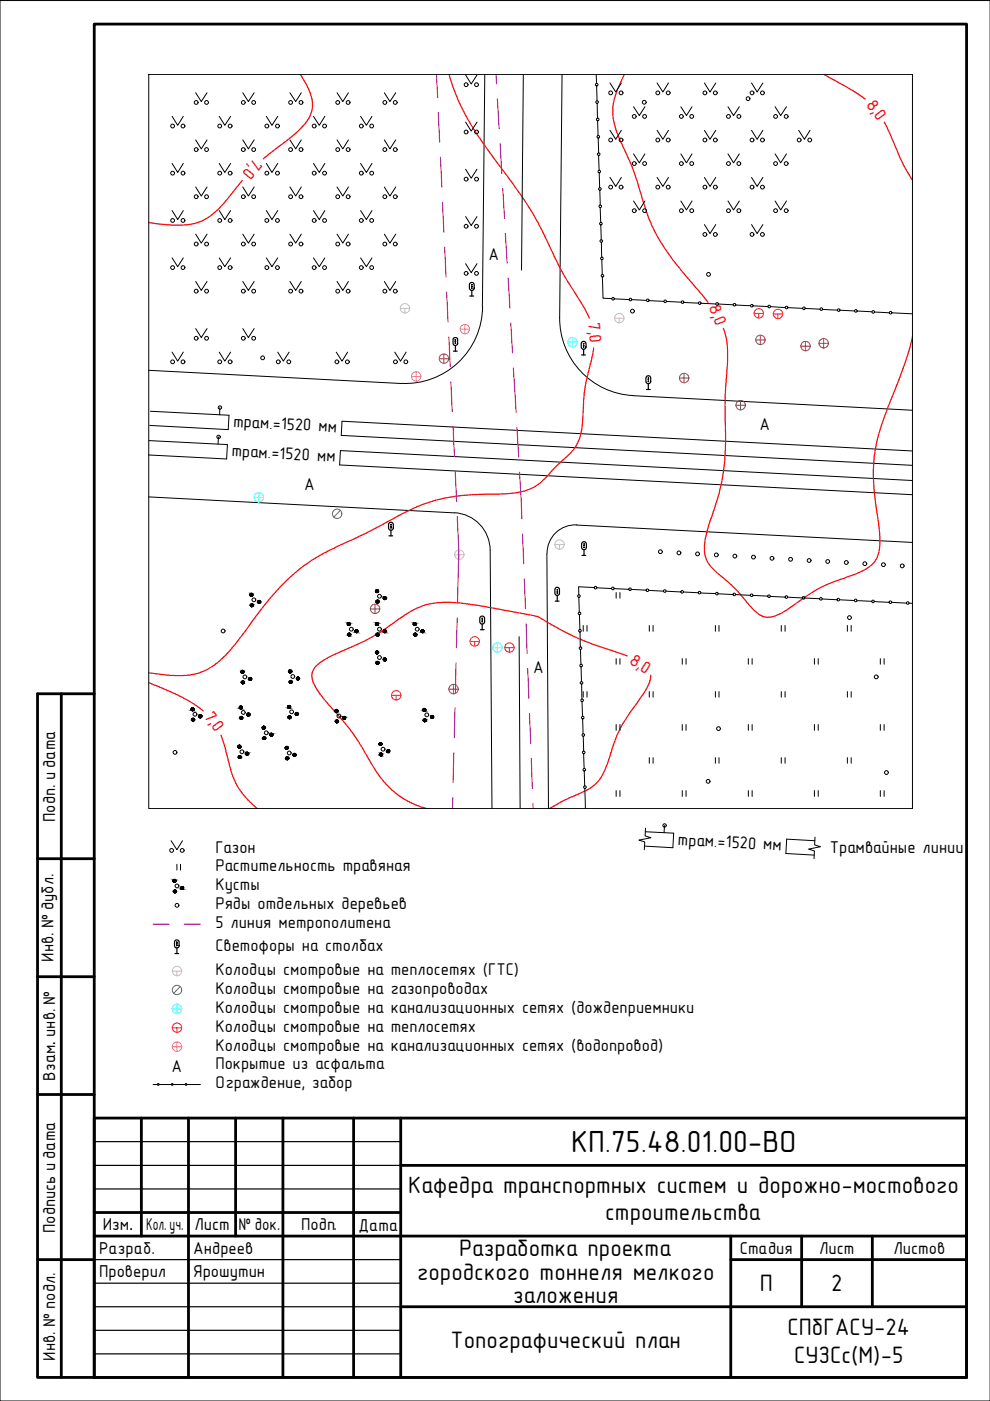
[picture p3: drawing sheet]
<svg xmlns="http://www.w3.org/2000/svg" width="210mm" height="297mm" viewBox="0 0 210 297" stroke-linecap="round" stroke-linejoin="round" font-family="sans-serif">
<defs><g id="words">
<text font-size="6.5" x="121.1" y="244.3">КП.75.48.01.00-ВО</text>
<g font-size="5.1">
<text x="86.6" y="252.9">Кафедра транспортных систем и дорожно-мостового</text>
<text x="128.3" y="258.7">строительства</text>
<text x="97.4" y="266.3">Разработка проекта</text>
<text x="88.4" y="271.3">городского тоннеля мелкого</text>
<text x="161.1" y="273.8">П</text>
<text x="176.2" y="273.8">2</text>
<text x="108.8" y="276.3">заложения</text>
<text x="95.5" y="285.8">Топографический план</text>
<text x="167" y="283.1">СПбГАСУ-24</text>
<text x="168.4" y="289">СУЗСс(М)-5</text>
</g>
<g font-size="3.6" fill="#f00">
<text x="183.5" y="22.2" transform="rotate(52 183.5 22.2)">8,0</text>
<text x="53.9" y="33.5" transform="rotate(129 53.9 33.5)">7,0</text>
<text x="150.2" y="65.1" transform="rotate(68 150.2 65.1)">8,0</text>
<text x="124.7" y="68.6" transform="rotate(84 124.7 68.6)">7,0</text>
<text x="133.2" y="140.5" transform="rotate(33 133.2 140.5)">8,0</text>
<text x="43.2" y="152" transform="rotate(53 43.2 152)">7,0</text>
</g>
<g font-size="3.6">
<text x="103.6" y="55.2">А</text>
<text x="49.4" y="90.5" transform="rotate(3 49.4 90.5)">трам.=1520 мм</text>
<text x="161" y="91.1">А</text>
<text x="49.1" y="96.7" transform="rotate(3 49.1 96.7)">трам.=1520 мм</text>
<text x="64.5" y="104">А</text>
<text x="113" y="142.6">А</text>
<text x="143.7" y="179.1" transform="rotate(3 143.7 179.1)">трам.=1520 мм</text>
<text x="45.7" y="184.7">Растительность травяная</text>
<text x="45.7" y="180.7">Газон</text>
<text x="175.9" y="180.8">Трамвайные линии</text>
<text x="45.7" y="188.8">Кусты</text>
<text x="45.7" y="192.7">Ряды отдельных деревьев</text>
<text x="45.7" y="196.8">5 линия метрополитена</text>
<text x="45.7" y="201.6">Светофоры на столбах</text>
<text x="45.7" y="206.8">Колодцы смотровые на теплосетях (ГТС)</text>
<text x="45.7" y="210.7">Колодцы смотровые на газопроводах</text>
<text x="45.7" y="214.8">Колодцы смотровые на канализационных сетях (дождеприемники)</text>
<text x="45.7" y="218.7">Колодцы смотровые на теплосетях</text>
<text x="36.4" y="227.2">А</text>
<text x="45.7" y="222.8">Колодцы смотровые на канализационных сетях (водопровод)</text>
<text x="45.7" y="226.7">Покрытие из асфальта</text>
<text x="45.7" y="230.7">Ограждение, забор</text>
</g>
<g font-size="3.5">
<text x="11.7" y="174.3" transform="rotate(-90 11.7 174.3)">Подп. и дата</text>
<text x="11.3" y="203.9" transform="rotate(-90 11.3 203.9)">Инв. № дубл.</text>
<text x="11.7" y="221.5" transform="rotate(-90 11.7 221.5)">.</text>
<text x="11.7" y="229.1" transform="rotate(-90 11.7 229.1)">Взам. инв. №</text>
<text x="11.7" y="261.4" transform="rotate(-90 11.7 261.4)">Подпись и дата</text>
<text x="21.8" y="260.8">Изм..</text>
<text x="31" y="260.8">Кол. уч.</text>
<text x="41.2" y="260.8">Лист</text>
<text x="50.5" y="260.8">№ док.</text>
<text x="63.8" y="260.8">Подп.</text>
<text x="76" y="261.1">Дата</text>
<text x="21" y="265.8">Разраб.</text>
<text x="41" y="265.8">Андреев</text>
<text x="156.8" y="265.8">Стадия</text>
<text x="173.7" y="265.8">Лист</text>
<text x="189.4" y="265.8">Листов</text>
<text x="21" y="270.8">Проверил</text>
<text x="41" y="270.8">Ярошутин</text>
<text x="11.7" y="288.5" transform="rotate(-90 11.7 288.5)">Инв. № подл.</text>
</g>
</g></defs>
<path d="M102.8 15.8l-.5 49.3a16.4 16.4 0 0 1-17.2 16.2M111 15.9l-.4 41.4M119.2 15.8l-.5 51.5a16.4 16.4 0 0 0 15.5 16.6M31.5 78.5l53.5 2.8M134.2 83.9l59.3 3.1M31.5 105.4l64.9 3.3a8 8 0 0 1 7.5 8M103.9 116.7l.4 54.7M116 117.3l.3 54.1M193.4 115l-71.1-3.7a6 6 0 0 0-6.3 6" fill="none" stroke="#000" stroke-width=".21"/>
<g fill="none" stroke="#000" stroke-width=".21">
<path d="M31.6 93.4l16.6 .9-.2 3-16.5-.8M31.9 87.2l16.7 .8-.2 3.1-16.7-.9M46.3 92.7l-.1 1.5M46.6 86.4v1.6M193.5 95.6l-121-6.3-.2 3 121.2 6.4M193.5 101.9l-121.3-6.4-.2 3.1 121.5 6.3M136.8 176.3l6 .3-.1 3.1-6-.3M140.9 175l-.1 1.6M172.8 178.3l-6-.4-.2 3.1 6 .3"/>
<circle cx="46.3" cy="92.6" r=".36"/>
<circle cx="46.6" cy="86.4" r=".36"/>
<circle cx="140.9" cy="175" r=".36"/>
</g>
<g fill="none" stroke="#bf7fff" stroke-width=".21">
<path d="M84.9 65.4h2M85.9 65.4v1M130.3 67.5h2M131.3 67.5v1M96.4 117.6h1.9M97.4 117.6v1M117.6 115.5h2M118.6 115.5v1M36.5 205.9h2M37.5 205.9v1"/>
<circle cx="85.9" cy="65.4" r=".99"/>
<circle cx="131.3" cy="67.4" r=".99"/>
<circle cx="97.4" cy="117.6" r=".99"/>
<circle cx="118.6" cy="115.4" r=".99"/>
<circle cx="37.5" cy="205.9" r=".99"/>
</g>
<g fill="none" stroke="#0ff" stroke-width=".21">
<path d="M120.4 72.5h2M121.4 71.5v2M53.8 105.5h2.1M54.9 104.5v2M104.4 137.3h2M105.5 136.3v2M36.5 213.9h2M37.5 212.9v2"/>
<circle cx="121.4" cy="72.5" r=".99"/>
<circle cx="54.9" cy="105.5" r=".99"/>
<circle cx="105.5" cy="137.3" r=".99"/>
<circle cx="37.5" cy="213.9" r=".99"/>
</g>
<g fill="none" stroke="#003fff" stroke-width=".21">
<path d="M72.1 108.2l-1.4 1.5M38.2 209.2l-1.4 1.4"/>
<circle cx="71.5" cy="108.9" r=".99"/>
<circle cx="37.5" cy="209.9" r=".99"/>
</g>
<g fill="none" stroke="#ff7f7f" stroke-width=".21">
<path d="M87.2 79.8h2M88.2 78.9v1.9M97.6 69.8h2M98.6 68.8v2M36.5 221.9h2M37.5 220.9v2"/>
<circle cx="88.2" cy="79.8" r=".99"/>
<circle cx="98.6" cy="69.8" r=".99"/>
<circle cx="37.5" cy="221.9" r=".99"/>
</g>
<g fill="none" stroke="#957000" stroke-width=".21">
<path d="M93.1 76.1h2M94.1 75.1v2M145 79.2v2M160.2 72.1h2M161.2 71.1v2M169.8 73.4h2M170.8 72.4v2M173.6 72.8h2M174.6 71.8v2M144.1 80.2h1.9M156 85.9h2M157 84.9v2"/>
<path d="M78.5 129.1h2M79.5 128.1v2M95.2 146.1h2M96.1 145.1v2"/>
<circle cx="94.1" cy="76" r=".99"/>
<circle cx="161.2" cy="72.1" r=".99"/>
<circle cx="170.8" cy="73.4" r=".99"/>
<circle cx="174.6" cy="72.8" r=".99"/>
<circle cx="145.1" cy="80.1" r=".99"/>
<circle cx="157" cy="85.9" r=".99"/>
<circle cx="79.5" cy="129.1" r=".99"/>
<circle cx="96.2" cy="146.1" r=".99"/>
</g>
<g fill="none" stroke="#ff3f00" stroke-width=".21">
<path d="M159.9 66.4h2M160.9 66.4v1.1M163.9 66.6h2M164.9 66.6v1M99.7 136h1.9M100.6 136v1M107 137.3h2M108 137.3v1M83 147.4h2M84 147.4v1M36.5 217.9h2M37.5 217.9v1"/>
<circle cx="160.9" cy="66.4" r=".99"/>
<circle cx="165" cy="66.6" r=".99"/>
<circle cx="100.6" cy="136" r=".99"/>
<circle cx="108" cy="137.3" r=".99"/>
<circle cx="84" cy="147.4" r=".99"/>
<circle cx="37.5" cy="217.9" r=".99"/>
</g>
<path d="M63.6 15.7l1.8 3.1 .8 2.6-.1 2.1-.5 1.4-.8 1.2a35.4 35.4 0 0 1-6.7 5.8l-2.3 1.8M95.2 15.7l1.1 3.5 1.6 3.6a67.4 67.4 0 0 0 7.5 11.7l1.6 2.1a76.7 76.7 0 0 1 10.9 18.4 72.5 72.5 0 0 0 5.6 9.6l1.5 2.9M132.4 15.8l-1.8 4.2-.7 2.7 .1 2.4 .8 3 3.3 7.4 3.2 10.2 1.6 3.6 1.9 3.2 1.8 2.6 7.5 9M174.6 15.7l6.1 3.4 2.7 1.9M51.4 38.3l-3 3.6a14.3 14.3 0 0 1-6.5 5.3 19.1 19.1 0 0 1-8.2 .3l-2.2-.3M187.5 25.9l1.6 3.3a50.7 50.7 0 0 0 4.4 9.1M125.9 73.8l-.3 1.7-1.5 6.5-.5 5.6a13.6 13.6 0 0 1-1.6 7.1 30.5 30.5 0 0 1-4.5 4.6 13 13 0 0 1-5.2 4.4l-1.1 .4-2.2 .4-3.7 .3a40.5 40.5 0 0 0-16.9 2.6l-4 2a158.4 158.4 0 0 1-14.8 7.4 41 41 0 0 0-14.8 13.2l-5.1 6.8-1.9 2.2-2 1.7a11.9 11.9 0 0 1-9.1 2.5l-5.2-.6M153.4 69.6a19.7 19.7 0 0 1 .7 9.4 114.9 114.9 0 0 0-.3 15l-.1 3.6-.6 4.3-.9 3.7-1 3.1a28.4 28.4 0 0 0-1.8 6.9v1a6.3 6.3 0 0 0 2.9 5.1l.6 .5a49.5 49.5 0 0 1 7 7.2l.2 .2a3.9 3.9 0 0 0 5.2 .6l1.6-.9 2.6-1.8a32 32 0 0 1 10.7-5.4l2.6-1 1.8-1.1a6.3 6.3 0 0 0 2-5.6l-.3-3.6-1-7.3-.1-2.2 .1-3.3 .3-2.8 1.3-5 5.1-13.6 1.5-5.5M133 139.1l-7.4-2.5-3.2-1.3-3.2-1.6-4.3-2.4a5.5 5.5 0 0 0-3.2-1.1l-10.1-1.8-6.2-.7a15.5 15.5 0 0 0-10.9 3.6l-3.7 2.6-3.2 1.9-7.2 3.2-1.8 1-1.7 1.3-.8 1.6 .2 1.6 .9 1.7 1.3 1.8 6.1 7.2 1.5 2.2 2.9 4.9 2.4 3.5a17.1 17.1 0 0 0 9.4 5.7M31.5 144.7l7.4 3.2 2.2 1.4 2 1.4M46.9 155.9l.6 1.9 1.4 5.5 1 2.6 1.5 2.4 1.1 1.3 2.1 1.9M138 143.2l-.2 1.4-.9 1.6-3.3 4.8-2.2 3.5-1 2.4-2 5.9-1.3 2.5-.9 1-1.1 .9-4.6 2-4.1 2.3" fill="none" stroke="#f00" stroke-width=".25"/>
<!-- layer: Metro -->
<g fill="none" stroke="#d0d" stroke-width=".25">
<path d="M92.5 15.7l.3 5M105.2 15.7l.1 2.1M92.9 23.9l.3 6.3M93.4 33.3l.3 6.4M105.5 20.9l.3 6.4M106 30.4l.4 6.4M106.6 39.9l.4 6.4M93.8 42.9l.3 6.3M94.3 52.4l.3 6.3M107.1 49.5l.4 6.3M107.7 59l.4 6.3M94.7 61.9l.3 6.4"/>
<path d="M95.2 71.4l.3 6.4M108.3 68.5l.4 6.3M108.8 78l.6 9.4M95.6 80.9l.3 6.4M96.1 90.5l.3 6.3M96.5 100l.3 6.3M109.6 90.6l.4 6.3M96.9 109.5l.4 7.2-.3 11.1M110.2 100.1l.5 9.9M110.8 113.2l.2 6.3M96.9 131l-.1 6.4M111.2 122.7l.2 6.4"/>
<path d="M111.5 132.2l.3 6.4M96.2 159.6l-.1 6.3M96.5 150.1l-.2 6.3M96.7 140.5l-.1 6.4M111.9 141.8l.2 6.3M112.3 151.3l.2 6.3M96 169.1l-.1 2.4M112.6 160.8l.3 6.4M113 170.3v1.2M32.5 195.9h3.4M39.1 195.9h3.4"/>
</g>
<g fill="none" stroke="#000" stroke-width=".25">
<path d="M99.7 60l.5-.1 .3 .2v1a.51 .51 0 0 1-.5 .5 .51 .51 0 0 1-.5-.5v-.8zM96.1 71.8l.3-.2 .6 .2v1a.49 .49 0 0 1-.5 .5 .49 .49 0 0 1-.4-.5zM96.1 74.5h.8M96.5 72l.1 .1zM96.5 72.4h.1zM96.5 72.7l.1 .1zM96.6 73.3v1.2M99.6 62.8h.8M100 60.3v.1zM100 60.7l.1 .1zM100 61l.1 .1zM100 61.6v1.2"/>
<path d="M123.3 72.6l.3-.2 .6 .2v1a.51 .51 0 0 1-.5 .5 .51 .51 0 0 1-.5-.5zM123.3 75.3h.8M123.7 73.2l.1 .1zM123.7 73.5l.1 .1zM123.7 74.1v1.2M137.2 79.7h.1a.47 .47 0 0 1 .7 .5v.6a.51 .51 0 0 1-.5 .6 .51 .51 0 0 1-.6-.6v-.6zM137.1 82.6h.8M137.4 80.1l.1 .1zM137.4 80.5h.1zM137.4 80.8l.1 .1zM137.5 81.4v1.2M82.5 113.6h.8"/>
<path d="M82.6 110.8l.4-.1 .3 .2 .1 1a.51 .51 0 0 1-.5 .5 .51 .51 0 0 1-.5-.5v-.8zM82.8 111.2l.1 .1zM82.8 111.5l.1 .1zM82.8 111.9l.1 .1zM82.9 112.4v1.2M123.4 117.8h.8M123.4 115l.4-.2 .4 .2 .1 1.1a.51 .51 0 0 1-.5 .4 .51 .51 0 0 1-.5-.4zM123.8 115.3l.1 .1zM123.8 115.6l.1 .1zM123.8 116l.1 .1zM123.8 116.5v1.3M101.8 130.8l.3-.2 .6 .2v1a.51 .51 0 0 1-.5 .5 .51 .51 0 0 1-.5-.5z"/>
<path d="M101.9 133.5h.8M102.2 131.1l.1 .1zM102.2 131.4l.1 .1zM102.2 131.8l.1 .1zM102.2 132.3v1.2M117.7 127.5h.8M117.8 124.7l.2-.2 .4 .1 .2 .3v.8a.49 .49 0 0 1-.5 .5 .49 .49 0 0 1-.5-.5zM118.1 125l.1 .1zM118.1 125.3l.1 .1zM118.1 125.7l.1 .1zM118.2 126.2v1.3M37.2 199.4l.4-.1 .3 .2 .1 1a.49 .49 0 0 1-.5 .5 .49 .49 0 0 1-.5-.5v-.8z"/>
<path d="M37.5 199.7v.1zM37.1 202.2h.8M37.4 200.1h.1zM37.4 200.5l.1-.1zM37.5 201v1.2"/>
<circle cx="123.7" cy="72.9" r=".05"/>
</g>
<g fill="none" stroke="#000" stroke-width=".21">
<circle cx="136.6" cy="21.7" r=".4"/>
<circle cx="158.6" cy="20.9" r=".4"/>
<circle cx="150.2" cy="58.2" r=".4"/>
<circle cx="55.7" cy="75.9" r=".4"/>
<circle cx="134.1" cy="66" r=".4"/>
<circle cx="140" cy="117" r=".4"/>
<circle cx="144" cy="117.2" r=".4"/>
<circle cx="147.9" cy="117.4" r=".4"/>
<circle cx="151.9" cy="117.7" r=".4"/>
<circle cx="155.8" cy="117.9" r=".4"/>
<circle cx="159.7" cy="118.1" r=".4"/>
<circle cx="163.7" cy="118.4" r=".4"/>
<circle cx="167.6" cy="118.6" r=".4"/>
<circle cx="171.6" cy="118.8" r=".4"/>
<circle cx="175.5" cy="119" r=".4"/>
<circle cx="179.4" cy="119.3" r=".4"/>
<circle cx="183.4" cy="119.5" r=".4"/>
<circle cx="187.3" cy="119.7" r=".4"/>
<circle cx="191.3" cy="120" r=".4"/>
<circle cx="47.3" cy="133.8" r=".4"/>
<circle cx="180.1" cy="130.9" r=".4"/>
<circle cx="37.1" cy="159.5" r=".4"/>
<circle cx="185.8" cy="143.5" r=".4"/>
<circle cx="37.5" cy="191.9" r=".4"/>
</g>
<g fill="none" stroke="#000" stroke-width=".21">
<circle cx="53.3" cy="126.1" r=".32"/>
<circle cx="53.4" cy="128.3" r=".32"/>
<circle cx="53.8" cy="127.2" r=".4"/>
<circle cx="55" cy="127.6" r=".32"/>
<circle cx="74" cy="132.3" r=".32"/>
<circle cx="74.1" cy="134.5" r=".32"/>
<circle cx="74.5" cy="133.4" r=".4"/>
<circle cx="75.6" cy="133.8" r=".32"/>
<circle cx="79.9" cy="125.3" r=".32"/>
<circle cx="79.9" cy="138.3" r=".32"/>
<circle cx="79.9" cy="132.3" r=".32"/>
<circle cx="80.1" cy="134.5" r=".32"/>
<circle cx="80.1" cy="127.5" r=".32"/>
<circle cx="80.5" cy="139.4" r=".4"/>
<circle cx="80.5" cy="133.4" r=".4"/>
<circle cx="80.5" cy="126.4" r=".4"/>
<circle cx="81.6" cy="133.8" r=".32"/>
<circle cx="81.6" cy="139.8" r=".32"/>
<circle cx="81.6" cy="126.8" r=".32"/>
<circle cx="87.9" cy="132.3" r=".32"/>
<circle cx="88.1" cy="134.5" r=".32"/>
<circle cx="88.5" cy="133.4" r=".4"/>
<circle cx="89.6" cy="133.8" r=".32"/>
<circle cx="40.8" cy="150.4" r=".32"/>
<circle cx="41" cy="152.6" r=".32"/>
<circle cx="41.3" cy="151.4" r=".4"/>
<circle cx="42.5" cy="151.9" r=".32"/>
<circle cx="50.8" cy="158.3" r=".32"/>
<circle cx="51.1" cy="150" r=".32"/>
<circle cx="51.2" cy="152.2" r=".32"/>
<circle cx="51.3" cy="159.4" r=".4"/>
<circle cx="51.4" cy="142.4" r=".32"/>
<circle cx="51.5" cy="144.7" r=".32"/>
<circle cx="51.6" cy="151.1" r=".4"/>
<circle cx="51.9" cy="143.5" r=".4"/>
<circle cx="52.4" cy="159.8" r=".32"/>
<circle cx="52.7" cy="151.5" r=".32"/>
<circle cx="53.1" cy="143.9" r=".32"/>
<circle cx="55.9" cy="154.3" r=".32"/>
<circle cx="56" cy="156.5" r=".32"/>
<circle cx="56.5" cy="155.4" r=".4"/>
<circle cx="57.6" cy="155.8" r=".32"/>
<circle cx="60.8" cy="158.5" r=".32"/>
<circle cx="61.3" cy="159.6" r=".4"/>
<circle cx="61.3" cy="149.9" r=".32"/>
<circle cx="61.4" cy="152.1" r=".32"/>
<circle cx="61.6" cy="142.3" r=".32"/>
<circle cx="61.7" cy="144.6" r=".32"/>
<circle cx="61.8" cy="150.9" r=".4"/>
<circle cx="62.1" cy="143.4" r=".4"/>
<circle cx="62.9" cy="151.3" r=".32"/>
<circle cx="63.2" cy="143.9" r=".32"/>
<circle cx="71.4" cy="150.7" r=".32"/>
<circle cx="71.4" cy="152.9" r=".32"/>
<circle cx="71.9" cy="151.8" r=".4"/>
<circle cx="73" cy="152.2" r=".32"/>
<circle cx="80.1" cy="140.5" r=".32"/>
<circle cx="80.7" cy="157.7" r=".32"/>
<circle cx="80.8" cy="159.9" r=".32"/>
<circle cx="81.2" cy="158.8" r=".4"/>
<circle cx="82.3" cy="159.3" r=".32"/>
<circle cx="90" cy="150.5" r=".32"/>
<circle cx="90.1" cy="152.7" r=".32"/>
<circle cx="90.5" cy="151.6" r=".4"/>
<circle cx="91.6" cy="152" r=".32"/>
<circle cx="50.9" cy="160.5" r=".32"/>
<circle cx="60.9" cy="160.7" r=".32"/>
<circle cx="62.5" cy="160" r=".32"/>
<circle cx="37" cy="186.7" r=".32"/>
<circle cx="37.1" cy="189" r=".32"/>
<circle cx="37.5" cy="187.8" r=".4"/>
<circle cx="38.6" cy="188.3" r=".32"/>
</g>
<g fill="#000" stroke="#000" stroke-width=".21">
<path d="M53.3 128h.2zM54.7 127.4h.5zM75.4 133.6h.3zM75.5 134.1h.1zM79.6 132.4h.6zM79.6 138.4h.6zM79.6 125.4h.6zM79.7 138.2h.5zM79.7 125.3h.5zM79.7 138.5h.4zM79.7 125.5h.4zM79.8 132.1h.3z"/>
<path d="M79.8 138.1h.3zM79.8 138.6h.3zM79.8 125.1h.3zM79.8 125.6h.3zM79.9 132.6h.1zM79.9 138.6h.1zM79.9 125.6h.1zM80 134.8h.1zM80 127.8h.1zM81.4 133.6h.4zM81.4 139.6h.3zM81.4 126.6h.3z"/>
<path d="M81.5 134.1h.1zM81.5 134.1h.2zM81.5 127.1h.1zM81.5 127.1h.2zM87.6 132.4h.6zM87.8 132.1h.3zM87.9 132.6h.1zM88 134.8h.1zM89.4 133.6h.4zM89.5 134.1h.1zM89.5 134.1h.2zM40.8 150.1h.1z"/>
<path d="M40.9 152.9h.1zM42.2 151.7h.5zM42.3 152.2h.3zM50.5 158.2h.5zM50.6 158.6h.2zM50.7 158.6h.1zM50.8 150.1h.5zM50.7 158h.1zM50.8 149.8h.5zM50.8 150.2h.4zM50.9 150.3h.3zM51 150.3h.1z"/>
<path d="M51 149.7h.1zM51.1 142.6h.5zM51.4 144.4h.2zM52.4 151.6h.6zM52.4 151.4h.6zM52.5 151.7h.4zM52.5 151.3h.4zM52.5 151.8h.3zM52.5 151.2h.3zM52.6 151.8h.1zM52.8 143.7h.5zM53 144.3h.1z"/>
<path d="M53 143.7h.1zM55.8 154.5h.2zM55.8 154.6h.2zM57.3 155.6h.5zM57.4 155.6h.3zM57.4 155.5h.3zM57.4 156.1h.3zM57.5 156.1h.1zM60.5 158.7h.5zM60.6 158.4h.4zM60.6 158.8h.4zM60.7 158.3h.3z"/>
<path d="M60.7 158.9h.2zM61 150h.6zM61.1 149.7h.4zM61.1 150.1h.4zM61.1 150.1h.3zM61.2 150.2h.1zM61.3 142.6h.5zM61.2 149.6h.1zM61.3 142.6h.4zM61.4 142.1h.3zM61.4 142.6h.3zM61.5 142.6h.1z"/>
<path d="M62.2 159.9h.5zM62.3 159.8h.3zM62.6 151.5h.6zM62.7 151.3h.5zM62.7 151.2h.4zM62.8 151.1h.3zM62.9 144h.6zM62.9 143.7h.5zM62.9 144.1h.5zM63 143.7h.4zM63 144.1h.3zM62.9 151.7h.1z"/>
<path d="M63 143.6h.3zM63.1 143.6h.2zM63.1 144.2h.1zM71 150.9h.6zM71.1 150.5h.4zM71.2 151h.2zM71.2 150.4h.2zM71.3 152.6h.2zM72.6 152.3h.7zM72.9 152.5h.1zM80 140.8h.1zM80.4 158h.5z"/>
<path d="M80.6 158.1h.1zM80.6 157.5h.1zM81.5 140.1h.1zM81.5 140.1h.2zM82.3 159.5h.1zM89.7 150.7h.5zM89.8 150.8h.3zM89.8 150.3h.3zM89.9 150.8h.1zM90 152.4h.1zM91.3 152.1h.6zM91.4 151.9h.5z"/>
<path d="M91.4 152.2h.4zM91.5 152.3h.2zM91.5 151.7h.2zM50.8 160.3h.1zM60.8 161.1h.2zM62.3 160.3h.3zM62.4 160.3h.1zM36.7 186.8h.6zM36.9 187.1h.1zM38.4 188.5h.5zM38.4 188.5h.4zM38.5 188h.3z"/>
<path d="M38.6 188.6h.1z"/>
<path d="M53.3 125.8h.1zM53.2 125.8h.2zM53.2 125.8h.2zM53.2 125.8h.2z"/>
<path d="M53.2 125.8h.2zM53.2 125.8h.2z"/>
<path d="M53.2 126.4h.2zM53.2 126.4h.1z"/>
<path d="M53.2 125.8h.3zM53.1 125.8h.4z"/>
<path d="M53.2 126.4h.2zM53.2 126.4h.2z"/>
<path d="M53.3 128h.2zM53.3 128h.2z"/>
<path d="M53.3 128.6h.2zM53.3 128.6h.1z"/>
<path d="M53.1 125.8l.4 .1zM53.1 125.8l.4 .1z"/>
<path d="M53.1 125.9h.4zM53.1 125.9h.4z"/>
<path d="M53.1 126.4h.4zM53.1 126.4h.4z"/>
<path d="M53.1 126.4h.4zM53.1 126.4h.3z"/>
<path d="M53.3 128l.3 .1zM53.2 128.1h.4z"/>
<path d="M53.3 128.6h.2zM53.3 128.6h.2z"/>
<path d="M53.1 125.9h.4zM53.1 125.9h.4z"/>
<path d="M53.1 125.9h.5zM53 125.9h.6z"/>
<path d="M53.1 126.4h.4zM53.1 126.4h.4z"/>
<path d="M53 125.9l.6 .1zM53 125.9l.6 .1zM53 126h.6zM53 126h.6z"/>
<path d="M53 126h.6zM53 126h.6z"/>
<path d="M53 126.2l.6 .1zM53 126.2l.6 .1z"/>
<path d="M53 126.3h.6zM53 126.3h.6zM53 126.3h.6zM53 126.3h.6z"/>
<path d="M53 126.3h.6zM53 126.3l.5 .1zM53.1 126.4h.4zM53.1 126.4h.4z"/>
<path d="M53.2 128.1h.4zM53.2 128.1h.4z"/>
<path d="M53.2 128.6h.4zM53.2 128.6h.3z"/>
<path d="M53 126l.6 .1zM53 126l.6 .1zM53 126.1h.6zM53 126.1h.6z"/>
<path d="M53 126.1h.6zM53 126.1h.6z"/>
<path d="M53 126.1h.6zM53 126.1h.6zM53 126.1h.6zM53 126.1h.6z"/>
<path d="M53 126.1l.6 .1zM53 126.1l.6 .1z"/>
<path d="M53 126.2h.6zM53 126.2h.6z"/>
<path d="M53 126.2h.6zM53 126.2h.6z"/>
<path d="M53.2 128.1l.4 .1zM53.2 128.1l.4 .1z"/>
<path d="M53.1 128.2h.6zM53.1 128.2h.6z"/>
<path d="M53.1 128.5l.5 .1zM53.1 128.5l.5 .1z"/>
<path d="M53.2 128.6h.4zM53.2 128.6h.4z"/>
<path d="M53.1 128.2l.6 .1zM53.1 128.3h.6z"/>
<path d="M53.1 128.3h.6zM53.1 128.3h.6z"/>
<path d="M53.1 128.3l.6 .1zM53.1 128.3l.6 .1z"/>
<path d="M53.1 128.4h.6zM53.1 128.4h.6z"/>
<path d="M53.1 128.4h.6zM53.1 128.4l.5 .1z"/>
<path d="M54.9 127.9h.1zM54.9 127.9h.1z"/>
<path d="M54.9 127.3h.1zM54.9 127.3h.1zM54.9 127.3h.1z"/>
<path d="M54.9 127.3h.1zM54.8 127.3h.2zM54.8 127.3h.2zM54.8 127.3h.2z"/>
<path d="M54.8 127.3l.3 .1zM54.8 127.3l.3 .1zM54.8 127.4h.3zM54.8 127.4h.3z"/>
<path d="M54.8 127.9h.2zM54.8 127.9h.2z"/>
<path d="M54.8 127.9h.2zM54.8 127.9h.2z"/>
<path d="M54.8 127.4h.3zM54.7 127.4h.4z"/>
<path d="M54.8 127.9h.3zM54.8 127.9h.2z"/>
<path d="M54.7 127.4h.5zM54.7 127.4h.5zM54.7 127.4h.5z"/>
<path d="M54.7 127.8h.4zM54.7 127.8l.4 .1zM54.8 127.9h.3zM54.8 127.9h.3z"/>
<path d="M54.7 127.4l.5 .1zM54.7 127.4l.5 .1z"/>
<path d="M54.7 127.5h.5zM54.7 127.5h.5zM54.7 127.5h.5zM54.7 127.5h.5z"/>
<path d="M54.7 127.8h.5zM54.7 127.8h.4zM54.7 127.8h.4zM54.7 127.8h.4z"/>
<path d="M54.7 127.5h.5zM54.7 127.5h.5zM54.7 127.5h.5zM54.7 127.5h.5z"/>
<path d="M54.7 127.5l.5 .1zM54.7 127.5l.5 .1zM54.7 127.6h.5zM54.7 127.6h.5z"/>
<path d="M54.7 127.7h.5zM54.7 127.7h.5zM54.7 127.7h.5zM54.7 127.7h.5z"/>
<path d="M54.7 127.7h.5zM54.7 127.7l.5 .1zM54.7 127.8h.5zM54.7 127.8h.5z"/>
<path d="M54.7 127.6h.5zM54.7 127.6h.5z"/>
<path d="M54.7 127.6l.5 .1zM54.7 127.6l.5 .1z"/>
<path d="M54.7 127.7h.5zM54.7 127.7h.5zM54.7 127.7h.5zM54.7 127.7h.5z"/>
<path d="M73.9 132.6h.1zM73.9 132.6h.1z"/>
<path d="M73.9 132h.1zM73.9 132h.1zM73.9 132h.1z"/>
<path d="M73.9 132l.1 .1zM73.9 132l.1 .1zM73.8 132.1h.2zM73.8 132.1h.2z"/>
<path d="M73.8 132.1h.3zM73.8 132.1h.3zM73.8 132.1h.3zM73.8 132.1h.3z"/>
<path d="M73.8 132.6h.2zM73.8 132.6h.2z"/>
<path d="M74 134.3h.1zM74 134.3h.1z"/>
<path d="M73.8 132.1h.3zM73.8 132.1h.3z"/>
<path d="M73.8 132.6h.3zM73.8 132.6h.2zM73.8 132.6h.2zM73.8 132.6h.2z"/>
<path d="M74 134.3h.2zM73.9 134.3h.3z"/>
<path d="M74 134.8h.1zM74 134.8l.1 .1z"/>
<path d="M73.7 132.5l.4 .1zM73.7 132.5l.4 .1z"/>
<path d="M73.7 132.6h.4zM73.7 132.6h.4zM73.8 132.6h.3zM73.8 132.6h.3z"/>
<path d="M73.9 134.3h.3zM73.9 134.3h.3z"/>
<path d="M73.9 134.8h.3zM73.9 134.8h.2z"/>
<path d="M73.7 132.1h.5zM73.7 132.1h.5z"/>
<path d="M73.7 132.1l.5 .1zM73.7 132.1l.5 .1zM73.7 132.2h.5zM73.7 132.2h.5z"/>
<path d="M73.7 132.2h.5zM73.7 132.2h.5zM73.7 132.2h.5zM73.7 132.2h.5z"/>
<path d="M73.7 132.5h.5zM73.7 132.5h.5z"/>
<path d="M73.7 132.5h.5zM73.7 132.5h.4z"/>
<path d="M73.9 134.3l.4 .1zM73.9 134.3l.4 .1z"/>
<path d="M73.9 134.8h.3zM73.9 134.8h.3z"/>
<path d="M73.7 132.2h.5zM73.7 132.2h.5z"/>
<path d="M73.7 132.2l.5 .1zM73.7 132.2l.5 .1z"/>
<path d="M73.7 132.4h.5zM73.7 132.4h.5z"/>
<path d="M73.7 132.4l.5 .1zM73.7 132.4l.5 .1z"/>
<path d="M73.7 132.5h.5zM73.7 132.5h.5z"/>
<path d="M73.8 134.4h.5zM73.8 134.4h.5z"/>
<path d="M73.8 134.7h.5zM73.8 134.7l.4 .1z"/>
<path d="M73.7 132.3h.6zM73.7 132.3h.6z"/>
<path d="M73.7 132.3h.6zM73.7 132.3h.6z"/>
<path d="M73.7 132.3l.6 .1zM73.7 132.3l.6 .1zM73.7 132.4h.6zM73.7 132.4h.6z"/>
<path d="M73.7 132.4h.6zM73.7 132.4h.5zM73.7 132.4h.5zM73.7 132.4h.5z"/>
<path d="M73.8 134.4h.5zM73.8 134.4h.5z"/>
<path d="M73.7 134.4l.6 .1zM73.7 134.4l.6 .1z"/>
<path d="M73.7 134.6l.6 .1zM73.7 134.6l.6 .1z"/>
<path d="M73.8 134.7h.5zM73.8 134.7h.5z"/>
<path d="M73.7 134.5l.6 .1zM73.7 134.5l.6 .1z"/>
<path d="M73.7 134.6h.6zM73.7 134.6h.6z"/>
<path d="M73.7 134.6h.6zM73.7 134.6h.6z"/>
<path d="M75.5 133.5h.1zM75.5 133.5h.1z"/>
<path d="M75.5 133.5h.2zM75.5 133.5h.2zM75.5 133.5h.2zM75.5 133.5h.2z"/>
<path d="M75.5 133.5l.2 .1zM75.5 133.5l.2 .1zM75.4 133.6h.3z"/>
<path d="M75.4 134.1h.3zM75.4 134.1h.3z"/>
<path d="M75.4 134.1h.3zM75.4 134.1h.3z"/>
<path d="M75.5 134.1h.2zM75.5 134.1h.1z"/>
<path d="M75.4 134.1h.3zM75.4 134.1h.3z"/>
<path d="M75.4 133.6h.4zM75.4 133.6h.4z"/>
<path d="M75.4 133.6h.4zM75.4 133.6h.4z"/>
<path d="M75.4 134h.4zM75.4 134h.4z"/>
<path d="M75.4 134l.4 .1zM75.4 134l.4 .1z"/>
<path d="M75.4 134.1h.4zM75.4 134.1h.3z"/>
<path d="M75.4 133.6h.4zM75.4 133.6h.4z"/>
<path d="M75.4 133.6l.4 .1zM75.4 133.6l.4 .1zM75.3 133.7h.5zM75.3 133.7h.5z"/>
<path d="M75.3 133.7h.6zM75.3 133.7h.6z"/>
<path d="M75.3 134h.5zM75.3 134h.6z"/>
<path d="M75.3 134h.5zM75.3 134h.5z"/>
<path d="M75.3 133.7l.6 .1zM75.3 133.7l.6 .1zM75.3 133.8h.6zM75.3 133.8h.6z"/>
<path d="M75.3 133.8h.6zM75.3 133.8h.6zM75.3 133.8h.6zM75.3 133.8h.6z"/>
<path d="M75.3 133.8h.6zM75.3 133.8h.6z"/>
<path d="M75.3 133.8l.6 .1zM75.3 133.8l.6 .1zM75.3 133.9h.6zM75.3 133.9h.6z"/>
<path d="M75.3 133.9h.6zM75.3 133.9h.6z"/>
<path d="M75.3 133.9l.6 .1zM75.3 133.9l.6 .1z"/>
<path d="M79.9 132h.1zM79.9 132h.1z"/>
<path d="M79.9 132l.2 .1zM79.9 132l.2 .1zM79.8 132.1h.3zM79.8 132.1h.3z"/>
<path d="M79.9 138h.1zM79.9 138h.1z"/>
<path d="M79.9 138h.2zM79.8 138h.3z"/>
<path d="M79.9 125h.1zM79.9 125h.1z"/>
<path d="M79.9 125h.2zM79.8 125h.3zM79.8 125h.3zM79.8 125h.3z"/>
<path d="M80 134.3h.1zM80 134.3h.1z"/>
<path d="M79.8 132.1h.3zM79.8 132.1h.3zM79.8 132.1h.3z"/>
<path d="M79.8 132.6h.3zM79.8 132.6h.2z"/>
<path d="M79.8 138l.3 .1zM79.8 138l.3 .1z"/>
<path d="M79.8 138.1h.3zM79.8 138.1h.3zM79.8 138.1h.3z"/>
<path d="M79.8 138.6h.3zM79.8 138.6h.2z"/>
<path d="M80 127.2h.1zM80 127.2h.1z"/>
<path d="M79.8 125l.3 .1zM79.8 125l.3 .1zM79.8 125.1h.3z"/>
<path d="M79.8 125.6h.3zM79.8 125.6h.3z"/>
<path d="M79.8 125.6h.3zM79.8 125.6h.2z"/>
<path d="M79.8 132.1h.3zM79.8 132.1h.3zM79.7 132.1h.4z"/>
<path d="M79.8 132.6h.3zM79.8 132.6h.3z"/>
<path d="M79.8 132.6h.3zM79.8 132.6h.3z"/>
<path d="M79.8 132.6h.3zM79.8 132.6h.3zM79.8 132.6h.3zM79.8 132.6h.3z"/>
<path d="M79.8 138.1h.3zM79.8 138.1h.3zM79.7 138.1h.4z"/>
<path d="M79.8 138.6h.3zM79.8 138.6h.3zM79.8 138.6h.3zM79.8 138.6h.3z"/>
<path d="M79.8 125.1h.3zM79.8 125.1h.3zM79.7 125.1h.4z"/>
<path d="M79.8 125.6h.3zM79.8 125.6h.3z"/>
<path d="M80 134.3h.2zM79.9 134.3h.3z"/>
<path d="M79.7 132.1l.5 .1zM79.7 132.1l.5 .1zM79.7 132.2h.5zM79.7 132.2h.5z"/>
<path d="M79.7 132.5h.4zM79.7 132.5h.5z"/>
<path d="M79.7 132.5l.4 .1zM79.7 132.5l.4 .1z"/>
<path d="M79.7 138.1l.5 .1zM79.7 138.1l.5 .1zM79.7 138.2h.5zM79.7 138.2h.5z"/>
<path d="M79.8 138.5h.3zM79.8 138.5l.3 .1zM79.8 138.6h.3z"/>
<path d="M80 127.2l.2 .1zM79.9 127.3h.3z"/>
<path d="M79.8 125.5h.3zM79.8 125.5l.3 .1zM79.8 125.6h.3z"/>
<path d="M79.9 134.3h.3zM79.9 134.3h.3z"/>
<path d="M79.9 134.8h.3zM79.9 134.8h.2z"/>
<path d="M79.7 132.2h.5zM79.7 132.2h.5zM79.7 132.2h.5zM79.7 132.2h.5z"/>
<path d="M79.7 132.5h.5zM79.7 132.5h.5z"/>
<path d="M79.7 138.2h.5zM79.7 138.2h.5zM79.7 138.2h.5zM79.7 138.2h.5z"/>
<path d="M79.7 138.5h.5zM79.7 138.5h.4zM79.7 138.5h.4z"/>
<path d="M79.9 127.3h.3zM79.9 127.3h.3z"/>
<path d="M79.9 127.8h.3zM79.9 127.8h.2z"/>
<path d="M79.7 125.1h.5zM79.7 125.1h.5z"/>
<path d="M79.7 125.1l.5 .1zM79.7 125.1l.5 .1z"/>
<path d="M79.7 125.2h.5zM79.7 125.2h.5zM79.7 125.2h.5zM79.7 125.2h.5z"/>
<path d="M79.7 125.5h.5zM79.7 125.5h.4zM79.7 125.5h.4z"/>
<path d="M79.8 134.3l.5 .1zM79.8 134.3l.5 .1z"/>
<path d="M79.8 134.8h.4zM79.8 134.8h.4z"/>
<path d="M79.7 132.2h.5zM79.7 132.2h.5z"/>
<path d="M79.7 132.2l.5 .1zM79.7 132.2l.5 .1zM79.6 132.3h.6zM79.6 132.3h.6z"/>
<path d="M79.6 132.3h.6zM79.6 132.3h.6z"/>
<path d="M79.6 132.3l.6 .1zM79.6 132.3l.6 .1zM79.6 132.4h.6zM79.6 132.4h.6z"/>
<path d="M79.6 132.4h.6zM79.6 132.4h.6zM79.6 132.4h.6z"/>
<path d="M79.7 132.4h.5zM79.7 132.4h.5z"/>
<path d="M79.7 132.4l.5 .1zM79.7 132.4l.5 .1z"/>
<path d="M79.7 132.5h.5zM79.7 132.5h.5z"/>
<path d="M79.7 138.2h.5zM79.7 138.2h.5zM79.6 138.2h.6z"/>
<path d="M79.6 138.2l.6 .1zM79.6 138.2l.6 .1z"/>
<path d="M79.6 138.3h.6zM79.6 138.3h.6z"/>
<path d="M79.6 138.3l.6 .1zM79.6 138.3l.6 .1zM79.6 138.4h.6zM79.6 138.4h.6z"/>
<path d="M79.6 138.4h.6zM79.6 138.4h.6zM79.6 138.4h.6z"/>
<path d="M79.7 138.4l.5 .1zM79.7 138.4l.5 .1zM79.7 138.5h.5zM79.7 138.5h.5z"/>
<path d="M79.7 138.5h.5zM79.7 138.5h.5zM79.7 138.5h.5zM79.7 138.5h.5z"/>
<path d="M79.8 127.3h.5zM79.8 127.3h.5z"/>
<path d="M79.8 127.8h.4zM79.8 127.8h.4z"/>
<path d="M79.7 125.2l.5 .1zM79.7 125.2l.5 .1zM79.6 125.3h.6z"/>
<path d="M79.6 125.3h.6zM79.6 125.3h.6zM79.6 125.3h.6zM79.6 125.3h.6z"/>
<path d="M79.6 125.3h.6zM79.6 125.3h.6z"/>
<path d="M79.6 125.3l.6 .1zM79.6 125.3l.6 .1z"/>
<path d="M79.6 125.4h.6zM79.6 125.4h.6zM79.6 125.4h.6z"/>
<path d="M79.7 125.4l.5 .1zM79.7 125.4l.5 .1zM79.7 125.5h.5zM79.7 125.5h.5z"/>
<path d="M79.7 125.5h.5zM79.7 125.5h.5zM79.7 125.5h.5zM79.7 125.5h.5z"/>
<path d="M79.8 134.4h.5zM79.8 134.4h.5z"/>
<path d="M79.8 134.7h.5zM79.8 134.7l.4 .1z"/>
<path d="M79.8 127.3l.5 .1zM79.8 127.3l.5 .1z"/>
<path d="M79.8 127.7h.5zM79.8 127.7l.4 .1z"/>
<path d="M79.8 134.4h.5zM79.8 134.4h.5z"/>
<path d="M79.8 134.4l.5 .1zM79.8 134.4l.5 .1z"/>
<path d="M79.8 134.6l.5 .1zM79.8 134.6l.5 .1z"/>
<path d="M79.8 134.7h.5zM79.8 134.7h.5z"/>
<path d="M79.8 127.4l.5 .1zM79.8 127.4l.5 .1z"/>
<path d="M79.8 127.5h.5zM79.8 127.5h.5z"/>
<path d="M79.8 127.7h.5zM79.8 127.7h.5z"/>
<path d="M79.8 127.7h.5zM79.8 127.7h.5z"/>
<path d="M79.8 134.5l.5 .1zM79.8 134.5l.5 .1z"/>
<path d="M79.8 134.6h.5zM79.8 134.6h.5z"/>
<path d="M79.8 134.6h.5zM79.8 134.6h.5z"/>
<path d="M79.8 127.5h.5zM79.8 127.5h.5z"/>
<path d="M79.8 127.5l.5 .1zM79.8 127.5l.5 .1z"/>
<path d="M79.8 127.6h.5zM79.8 127.6l.5 .1z"/>
<path d="M81.5 133.5h.2zM81.5 133.5h.2z"/>
<path d="M81.5 139.6h.2zM81.5 139.6h.2z"/>
<path d="M81.5 126.5l.2 .1zM81.5 126.6h.2z"/>
<path d="M81.5 133.5h.2zM81.4 133.5h.3z"/>
<path d="M81.5 134.1h.2zM81.5 134.1h.2z"/>
<path d="M81.5 139.6h.2zM81.4 139.6h.3zM81.4 139.6h.3z"/>
<path d="M81.5 126.6h.2zM81.4 126.6h.3zM81.4 126.6h.3z"/>
<path d="M81.4 133.5l.3 .1zM81.4 133.5l.3 .1z"/>
<path d="M81.4 134.1h.3zM81.4 134.1h.3z"/>
<path d="M81.4 139.6h.3zM81.4 139.6h.3z"/>
<path d="M81.4 127.1h.3zM81.4 127.1h.3zM81.5 127.1h.2zM81.5 127.1h.2z"/>
<path d="M81.4 133.6h.3zM81.4 133.6h.3z"/>
<path d="M81.4 133.6h.4zM81.4 133.6h.4z"/>
<path d="M81.4 134.1h.3zM81.4 134.1h.3z"/>
<path d="M81.4 134.1h.3zM81.4 134.1h.3z"/>
<path d="M81.4 139.6h.4zM81.4 139.6h.4zM81.4 139.6h.4zM81.4 139.6h.4z"/>
<path d="M81.4 126.6h.3zM81.4 126.6h.3z"/>
<path d="M81.4 126.6h.4zM81.4 126.6h.4zM81.4 126.6h.4zM81.4 126.6h.4z"/>
<path d="M81.4 127.1h.3zM81.4 127.1h.3z"/>
<path d="M81.4 133.6h.4zM81.4 133.6h.4zM81.3 133.6h.5z"/>
<path d="M81.3 133.6l.5 .1zM81.3 133.6l.5 .1zM81.3 133.7h.5zM81.3 133.7h.5z"/>
<path d="M81.4 134l.4 .1zM81.4 134l.4 .1z"/>
<path d="M81.4 134.1h.4zM81.4 134.1h.3z"/>
<path d="M81.4 139.6h.4zM81.3 139.6h.5z"/>
<path d="M81.4 126.6h.4zM81.3 126.6h.5z"/>
<path d="M81.4 127l.4 .1zM81.4 127l.4 .1z"/>
<path d="M81.4 127.1h.4zM81.4 127.1h.3zM81.4 127.1h.3zM81.4 127.1h.3z"/>
<path d="M81.3 133.7h.5zM81.3 133.7h.5z"/>
<path d="M81.3 133.7l.6 .1zM81.3 133.7l.6 .1zM81.3 133.8h.6zM81.3 133.8h.6z"/>
<path d="M81.3 134h.5zM81.3 134h.5z"/>
<path d="M81.3 134h.5zM81.3 134h.5z"/>
<path d="M81.3 139.6h.5zM81.3 139.6h.5z"/>
<path d="M81.3 139.6l.5 .1zM81.3 139.6l.5 .1zM81.3 139.7h.5zM81.3 139.7h.5z"/>
<path d="M81.3 139.7h.6zM81.3 139.7h.6z"/>
<path d="M81.3 139.9l.5 .1zM81.3 139.9l.5 .1z"/>
<path d="M81.3 140h.5zM81.3 140h.5z"/>
<path d="M81.3 126.6h.5zM81.3 126.6h.5z"/>
<path d="M81.3 126.6l.5 .1zM81.3 126.6l.5 .1zM81.3 126.7h.5zM81.3 126.7h.5z"/>
<path d="M81.3 126.7h.6zM81.3 126.7h.6z"/>
<path d="M81.3 126.9l.5 .1zM81.3 126.9l.5 .1zM81.3 127h.5zM81.3 127h.5z"/>
<path d="M81.3 127h.5zM81.3 127h.5z"/>
<path d="M81.3 133.8h.6zM81.3 133.8h.6zM81.3 133.8h.6zM81.3 133.8h.6z"/>
<path d="M81.3 133.8h.6zM81.3 133.8h.6z"/>
<path d="M81.3 133.8l.6 .1zM81.3 133.8l.6 .1zM81.3 133.9h.6zM81.3 133.9h.6z"/>
<path d="M81.3 133.9h.6zM81.3 133.9h.6z"/>
<path d="M81.3 133.9h.6zM81.3 133.9l.5 .1zM81.3 134h.5zM81.3 134h.5z"/>
<path d="M81.3 139.7l.6 .1zM81.3 139.7l.6 .1z"/>
<path d="M81.3 139.8h.6zM81.3 139.8h.6zM81.3 139.8h.6zM81.3 139.8h.6z"/>
<path d="M81.3 139.8l.6 .1zM81.3 139.8l.6 .1z"/>
<path d="M81.3 139.9h.6zM81.3 139.9h.6zM81.3 139.9h.6zM81.3 139.9h.6z"/>
<path d="M81.3 139.9h.6zM81.3 139.9h.6z"/>
<path d="M81.3 139.9h.6zM81.3 139.9h.5z"/>
<path d="M81.3 126.7l.6 .1zM81.3 126.7l.6 .1zM81.3 126.8h.6zM81.3 126.8h.6z"/>
<path d="M81.3 126.8h.6zM81.3 126.8h.6z"/>
<path d="M81.3 126.8l.6 .1zM81.3 126.8l.6 .1zM81.3 126.9h.6zM81.3 126.9h.6z"/>
<path d="M81.3 126.9h.6zM81.3 126.9h.6z"/>
<path d="M81.3 126.9h.6zM81.3 126.9h.6z"/>
<path d="M81.3 126.9h.6zM81.3 126.9h.5z"/>
<path d="M87.9 132h.1zM87.9 132h.1z"/>
<path d="M87.9 132l.2 .1zM87.9 132l.2 .1zM87.8 132.1h.3zM87.8 132.1h.3z"/>
<path d="M88 134.3h.1zM88 134.3h.1z"/>
<path d="M87.8 132.1h.3zM87.8 132.1h.3zM87.8 132.1h.3z"/>
<path d="M87.8 132.6h.3zM87.8 132.6h.2z"/>
<path d="M87.8 132.1h.3zM87.8 132.1h.3zM87.7 132.1h.4z"/>
<path d="M87.8 132.6h.3zM87.8 132.6h.3z"/>
<path d="M87.8 132.6h.3zM87.8 132.6h.3z"/>
<path d="M87.8 132.6h.3zM87.8 132.6h.3zM87.8 132.6h.3zM87.8 132.6h.3z"/>
<path d="M88 134.3h.2zM87.9 134.3h.3z"/>
<path d="M87.7 132.1l.5 .1zM87.7 132.1l.5 .1zM87.7 132.2h.5zM87.7 132.2h.5z"/>
<path d="M87.7 132.5h.4zM87.7 132.5h.5z"/>
<path d="M87.7 132.5l.4 .1zM87.7 132.5l.4 .1z"/>
<path d="M87.9 134.3h.3zM87.9 134.3h.3z"/>
<path d="M87.9 134.8h.3zM87.9 134.8h.2z"/>
<path d="M87.7 132.2h.5zM87.7 132.2h.5zM87.7 132.2h.5zM87.7 132.2h.5z"/>
<path d="M87.7 132.5h.5zM87.7 132.5h.5z"/>
<path d="M87.8 134.3l.5 .1zM87.8 134.3l.5 .1z"/>
<path d="M87.8 134.8h.4zM87.8 134.8h.4z"/>
<path d="M87.7 132.2h.5zM87.7 132.2h.5z"/>
<path d="M87.7 132.2l.5 .1zM87.7 132.2l.5 .1zM87.6 132.3h.6zM87.6 132.3h.6z"/>
<path d="M87.6 132.3h.6zM87.6 132.3h.6z"/>
<path d="M87.6 132.3l.6 .1zM87.6 132.3l.6 .1zM87.6 132.4h.6zM87.6 132.4h.6z"/>
<path d="M87.6 132.4h.6zM87.6 132.4h.6zM87.6 132.4h.6z"/>
<path d="M87.7 132.4h.5zM87.7 132.4h.5z"/>
<path d="M87.7 132.4l.5 .1zM87.7 132.4l.5 .1z"/>
<path d="M87.7 132.5h.5zM87.7 132.5h.5z"/>
<path d="M87.8 134.4h.5zM87.8 134.4h.5z"/>
<path d="M87.8 134.7h.5zM87.8 134.7l.4 .1z"/>
<path d="M87.8 134.4h.5zM87.8 134.4h.5z"/>
<path d="M87.8 134.4l.5 .1zM87.8 134.4l.5 .1z"/>
<path d="M87.8 134.6l.5 .1zM87.8 134.6l.5 .1z"/>
<path d="M87.8 134.7h.5zM87.8 134.7h.5z"/>
<path d="M87.8 134.5l.5 .1zM87.8 134.5l.5 .1z"/>
<path d="M87.8 134.6h.5zM87.8 134.6h.5z"/>
<path d="M87.8 134.6h.5zM87.8 134.6h.5z"/>
<path d="M89.5 133.5h.2zM89.5 133.5h.2z"/>
<path d="M89.5 133.5h.2zM89.5 133.5h.2z"/>
<path d="M89.5 134.1h.2zM89.5 134.1h.2z"/>
<path d="M89.5 133.5l.2 .1zM89.5 133.5l.2 .1z"/>
<path d="M89.5 134.1h.2zM89.5 134.1h.2z"/>
<path d="M89.4 133.6h.3zM89.4 133.6h.3z"/>
<path d="M89.4 133.6h.4zM89.4 133.6h.4z"/>
<path d="M89.4 134.1h.3zM89.4 134.1h.3z"/>
<path d="M89.4 134.1h.3zM89.4 134.1h.3z"/>
<path d="M89.4 133.6h.4zM89.4 133.6h.4zM89.3 133.6h.5z"/>
<path d="M89.3 133.6l.5 .1zM89.3 133.6l.5 .1zM89.3 133.7h.5zM89.3 133.7h.5z"/>
<path d="M89.4 134l.4 .1zM89.4 134l.4 .1z"/>
<path d="M89.4 134.1h.4zM89.4 134.1h.3z"/>
<path d="M89.3 133.7h.5zM89.3 133.7h.5z"/>
<path d="M89.3 133.7l.6 .1zM89.3 133.7l.6 .1zM89.3 133.8h.6zM89.3 133.8h.6z"/>
<path d="M89.3 134h.5zM89.3 134h.5z"/>
<path d="M89.3 134h.5zM89.3 134h.5z"/>
<path d="M89.3 133.8h.6zM89.3 133.8h.6zM89.3 133.8h.6zM89.3 133.8h.6z"/>
<path d="M89.3 133.8h.6zM89.3 133.8h.6z"/>
<path d="M89.3 133.8l.6 .1zM89.3 133.8l.6 .1zM89.3 133.9h.6zM89.3 133.9h.6z"/>
<path d="M89.3 133.9h.6zM89.3 133.9h.6z"/>
<path d="M89.3 133.9h.6zM89.3 133.9l.5 .1zM89.3 134h.5zM89.3 134h.5z"/>
<path d="M40.8 150.7h.1zM40.8 150.7h.1z"/>
<path d="M40.8 150.1h.1zM40.7 150.1h.2zM40.7 150.1h.2zM40.7 150.1h.2z"/>
<path d="M40.9 152.3h.1zM40.9 152.3h.1z"/>
<path d="M40.7 150.1h.3zM40.7 150.1h.3z"/>
<path d="M40.7 150.7h.2zM40.7 150.7h.2z"/>
<path d="M40.7 150.1h.3zM40.6 150.1h.4z"/>
<path d="M40.7 150.7h.3zM40.7 150.7h.2zM40.7 150.7h.2zM40.7 150.7h.2z"/>
<path d="M40.9 152.3h.2zM40.9 152.3h.2z"/>
<path d="M40.6 150.1l.4 .1zM40.6 150.1l.4 .1z"/>
<path d="M40.6 150.2h.5zM40.6 150.2h.5z"/>
<path d="M40.6 150.6h.4zM40.6 150.6l.4 .1zM40.7 150.7h.3zM40.7 150.7h.3z"/>
<path d="M40.8 152.3h.3zM40.8 152.3h.3z"/>
<path d="M40.8 152.9h.3zM40.8 152.9h.2z"/>
<path d="M40.6 150.2h.5zM40.6 150.2h.5z"/>
<path d="M40.6 150.2h.5zM40.6 150.2h.5z"/>
<path d="M40.6 150.6h.5zM40.6 150.6h.4zM40.6 150.6h.4zM40.6 150.6h.4z"/>
<path d="M40.8 152.3l.3 .1zM40.8 152.3l.3 .1z"/>
<path d="M40.8 152.9h.3zM40.8 152.9h.3z"/>
<path d="M40.6 150.2l.5 .1zM40.6 150.2l.5 .1zM40.6 150.3h.5zM40.6 150.3h.5z"/>
<path d="M40.6 150.3h.5zM40.6 150.3h.5z"/>
<path d="M40.6 150.3l.5 .1zM40.5 150.4h.6z"/>
<path d="M40.6 150.4l.5 .1zM40.6 150.4l.5 .1z"/>
<path d="M40.6 150.5h.5zM40.6 150.5h.5zM40.6 150.5h.5zM40.6 150.5h.5z"/>
<path d="M40.6 150.5h.5zM40.6 150.5l.5 .1zM40.6 150.6h.5zM40.6 150.6h.5z"/>
<path d="M40.7 152.4h.5zM40.7 152.4h.5z"/>
<path d="M40.7 152.8h.4zM40.7 152.8l.4 .1z"/>
<path d="M40.5 150.4h.6zM40.5 150.4h.6z"/>
<path d="M40.5 150.4h.6zM40.5 150.4h.6z"/>
<path d="M40.5 150.4h.6zM40.5 150.4h.6z"/>
<path d="M40.5 150.4h.6zM40.5 150.4h.6z"/>
<path d="M40.7 152.4l.5 .1zM40.7 152.4l.5 .1z"/>
<path d="M40.6 152.5l.6 .1zM40.6 152.5l.6 .1z"/>
<path d="M40.6 152.7l.6 .1zM40.6 152.7l.6 .1z"/>
<path d="M40.7 152.8h.5zM40.7 152.8h.4z"/>
<path d="M40.6 152.6h.6zM40.6 152.6h.6z"/>
<path d="M40.6 152.6h.6zM40.6 152.6h.6z"/>
<path d="M40.6 152.6h.6zM40.6 152.6l.6 .1z"/>
<path d="M42.4 151.6h.1zM42.4 151.6h.1z"/>
<path d="M42.4 151.6h.1zM42.4 151.6h.1z"/>
<path d="M42.4 151.6h.2zM42.3 151.6h.3z"/>
<path d="M42.4 152.2h.2zM42.4 152.2h.1z"/>
<path d="M42.3 151.6h.3zM42.3 151.6h.3z"/>
<path d="M42.3 151.6h.3zM42.3 151.6h.3z"/>
<path d="M42.3 151.6l.4 .1zM42.3 151.6l.4 .1zM42.2 151.7h.5zM42.2 151.7h.5z"/>
<path d="M42.3 152.1h.3zM42.3 152.1h.4z"/>
<path d="M42.3 152.1h.3zM42.3 152.1h.3z"/>
<path d="M42.3 152.1h.3zM42.3 152.1l.3 .1zM42.3 152.2h.3z"/>
<path d="M42.2 151.7h.5zM42.2 151.7h.5zM42.2 151.7h.5z"/>
<path d="M42.2 152.1h.5zM42.2 152.1h.5z"/>
<path d="M42.2 152.1h.5zM42.2 152.1h.5z"/>
<path d="M42.2 151.7l.5 .1zM42.2 151.7l.5 .1z"/>
<path d="M42.2 152l.5 .1zM42.2 152l.5 .1z"/>
<path d="M42.2 151.8h.6zM42.2 151.8h.6z"/>
<path d="M42.2 151.8h.6zM42.2 151.8h.6zM42.2 151.8h.6zM42.2 151.8h.6z"/>
<path d="M42.2 151.8h.6zM42.2 151.8h.6z"/>
<path d="M42.2 151.8l.6 .1zM42.2 151.8l.6 .1z"/>
<path d="M42.2 151.9h.6zM42.2 151.9h.6zM42.2 151.9h.6zM42.2 151.9h.6z"/>
<path d="M42.2 151.9l.6 .1zM42.2 151.9l.6 .1zM42.2 152h.6zM42.2 152h.6z"/>
<path d="M42.2 152h.6zM42.2 152h.6z"/>
<path d="M42.2 152h.6zM42.2 152h.5zM42.2 152h.5zM42.2 152h.5z"/>
<path d="M50.7 158h.1zM50.6 158h.2z"/>
<path d="M50.6 158h.3zM50.6 158h.3z"/>
<path d="M50.6 158l.3 .1zM50.6 158l.3 .1z"/>
<path d="M50.6 158.6h.3zM50.6 158.6h.3z"/>
<path d="M50.6 158.6h.3zM50.6 158.6h.3z"/>
<path d="M50.6 158.6h.3zM50.6 158.6h.2zM50.6 158.6h.2z"/>
<path d="M50.6 158.1h.3zM50.6 158.1h.3z"/>
<path d="M50.6 158.1h.3zM50.5 158.1h.4z"/>
<path d="M50.5 158.1h.5zM50.5 158.1h.5z"/>
<path d="M50.5 158.1h.5zM50.5 158.1h.5z"/>
<path d="M50.5 158.5h.5zM50.5 158.5l.4 .1z"/>
<path d="M50.5 158.1h.5zM50.5 158.1h.5z"/>
<path d="M50.5 158.1l.5 .1zM50.5 158.1l.5 .1zM50.5 158.2h.5z"/>
<path d="M50.5 158.2h.6zM50.5 158.2h.6zM50.5 158.2h.6zM50.5 158.2h.6z"/>
<path d="M50.5 158.4l.5 .1zM50.5 158.4l.5 .1zM50.5 158.5h.5zM50.5 158.5h.5z"/>
<path d="M50.5 158.5h.5zM50.5 158.5h.5zM50.5 158.5h.5zM50.5 158.5h.5z"/>
<path d="M50.5 158.2l.6 .1zM50.5 158.2l.6 .1z"/>
<path d="M50.5 158.3h.6zM50.5 158.3h.6zM50.5 158.3h.6zM50.5 158.3h.6z"/>
<path d="M50.5 158.3l.6 .1zM50.5 158.3l.6 .1z"/>
<path d="M50.5 158.4h.6zM50.5 158.4h.6zM50.5 158.4h.6zM50.5 158.4h.6z"/>
<path d="M50.5 158.4h.6zM50.5 158.4h.5z"/>
<path d="M51 149.7h.1zM50.9 149.7h.2zM50.9 149.7h.2zM50.9 149.7h.2z"/>
<path d="M50.9 149.7l.3 .1zM50.9 149.8h.3z"/>
<path d="M50.9 150.3h.2zM50.9 150.3h.3z"/>
<path d="M50.9 150.3h.2zM50.9 150.3h.2z"/>
<path d="M51.1 151.9h.1zM51.1 151.9h.1z"/>
<path d="M51.1 151.9l.2 .1zM51 152h.3z"/>
<path d="M51.1 152.5h.1zM51.1 152.5h.1z"/>
<path d="M50.9 149.8h.3zM50.9 149.8h.3z"/>
<path d="M50.9 149.8h.3zM50.8 149.8h.4z"/>
<path d="M50.8 149.8h.5zM50.8 149.8h.5zM50.8 149.8h.5z"/>
<path d="M50.9 150.2h.3zM50.9 150.2l.3 .1zM50.9 150.3h.3z"/>
<path d="M51 152h.3zM51 152h.3z"/>
<path d="M51 152.5h.3zM51 152.5h.2z"/>
<path d="M50.8 149.8h.5zM50.8 149.8h.5z"/>
<path d="M50.8 149.8h.5zM50.8 149.8h.5z"/>
<path d="M50.8 150.2h.5zM50.8 150.2h.4zM50.8 150.2h.4z"/>
<path d="M51 152h.4zM51 152h.4z"/>
<path d="M51 152.5h.3zM51 152.5h.3z"/>
<path d="M50.8 149.8l.5 .1zM50.8 149.8l.5 .1z"/>
<path d="M50.8 149.9h.5zM50.8 149.9h.5z"/>
<path d="M50.8 150.1h.5zM50.8 150.1h.6z"/>
<path d="M50.8 150.1h.5zM50.8 150.1h.5z"/>
<path d="M50.8 150.1h.5zM50.8 150.1h.5zM50.8 150.1h.5z"/>
<path d="M50.8 150.1h.5zM50.8 150.1l.5 .1zM50.8 150.2h.5zM50.8 150.2h.5z"/>
<path d="M50.9 152h.5zM50.9 152h.5z"/>
<path d="M50.9 152.4h.5zM50.9 152.4l.4 .1z"/>
<path d="M50.8 149.9h.6zM50.8 149.9h.6z"/>
<path d="M50.8 149.9l.6 .1zM50.8 149.9l.6 .1zM50.8 150h.6zM50.8 150h.6z"/>
<path d="M50.8 150h.6zM50.8 150h.6z"/>
<path d="M50.8 150l.6 .1zM50.8 150l.6 .1z"/>
<path d="M50.9 152l.5 .1zM50.8 152.1h.6z"/>
<path d="M50.9 152.4h.5zM50.9 152.4h.5z"/>
<path d="M51.4 142.1l.1 .1zM51.4 142.1l.1 .1z"/>
<path d="M50.8 152.1l.6 .1zM50.8 152.1l.6 .1z"/>
<path d="M50.8 152.2h.6zM50.8 152.2h.6z"/>
<path d="M50.8 152.2l.6 .1zM50.8 152.2l.6 .1z"/>
<path d="M50.8 152.3h.6zM50.8 152.3h.6z"/>
<path d="M50.8 152.3h.6zM50.8 152.3l.6 .1z"/>
<path d="M51.3 142.7h.2zM51.3 142.7h.1z"/>
<path d="M51.3 142.2h.2zM51.3 142.2h.2z"/>
<path d="M51.3 142.2h.2zM51.3 142.2h.2z"/>
<path d="M51.3 142.2h.3zM51.2 142.2h.4z"/>
<path d="M51.3 142.7h.2zM51.3 142.7h.3z"/>
<path d="M51.3 142.7h.2zM51.3 142.7h.2z"/>
<path d="M51.4 144.4h.2zM51.4 144.4h.2z"/>
<path d="M51.4 145h.2zM51.4 145h.1z"/>
<path d="M51.2 142.2h.4zM51.2 142.2h.4z"/>
<path d="M51.2 142.2h.4zM51.2 142.2h.4z"/>
<path d="M51.2 142.7h.4zM51.2 142.7h.4z"/>
<path d="M51.2 142.2l.4 .1zM51.2 142.2l.4 .1z"/>
<path d="M51.2 142.3h.4zM51.1 142.3h.5z"/>
<path d="M51.2 142.7h.4zM51.2 142.7h.4z"/>
<path d="M51.4 144.4h.3zM51.4 144.4h.3z"/>
<path d="M51.4 144.9h.2zM51.4 144.9l.2 .1z"/>
<path d="M51.1 142.3h.5zM51.1 142.3h.5z"/>
<path d="M51.1 142.6h.5zM51.1 142.6h.5z"/>
<path d="M51.1 142.6h.5zM51.1 142.6h.5zM51.1 142.6h.5z"/>
<path d="M51.2 142.6h.4zM51.2 142.6l.4 .1zM51.2 142.7h.4zM51.2 142.7h.4z"/>
<path d="M51.3 144.4l.4 .1zM51.3 144.4l.4 .1z"/>
<path d="M51.3 144.9h.4zM51.3 144.9h.3z"/>
<path d="M51.1 142.3h.6zM51.1 142.3h.6z"/>
<path d="M51.1 142.3l.6 .1zM51.1 142.3l.6 .1z"/>
<path d="M51.1 142.4h.6zM51.1 142.4h.6zM51.1 142.4h.6zM51.1 142.4h.6z"/>
<path d="M51.1 142.4h.6zM51.1 142.4h.6z"/>
<path d="M51.1 142.4l.6 .1zM51.1 142.4l.6 .1zM51.1 142.5h.6zM51.1 142.5h.6z"/>
<path d="M51.1 142.5h.6zM51.1 142.5h.6z"/>
<path d="M51.1 142.5l.6 .1zM51.1 142.5l.6 .1z"/>
<path d="M51.1 142.6h.6zM51.1 142.6h.5z"/>
<path d="M51.3 144.5h.4zM51.3 144.5h.4z"/>
<path d="M51.2 144.5l.6 .1zM51.2 144.5l.6 .1z"/>
<path d="M51.2 144.9h.5zM51.2 144.9h.5z"/>
<path d="M51.3 144.9h.4zM51.3 144.9h.4z"/>
<path d="M51.2 144.6h.6zM51.2 144.6h.6z"/>
<path d="M51.2 144.6l.6 .1zM51.2 144.6l.6 .1z"/>
<path d="M51.2 144.7h.6zM51.2 144.7h.6z"/>
<path d="M51.2 144.7l.6 .1zM51.2 144.7l.6 .1z"/>
<path d="M51.2 144.8h.6zM51.2 144.8l.5 .1z"/>
<path d="M52.3 159.5h.2zM52.3 159.5h.2z"/>
<path d="M52.3 159.5h.2zM52.3 159.5h.2zM52.3 159.5h.2zM52.3 159.5h.2z"/>
<path d="M52.3 159.5h.2zM52.2 159.5h.3zM52.2 159.5h.3zM52.2 159.5h.3z"/>
<path d="M52.2 159.5l.4 .1zM52.2 159.5l.4 .1zM52.2 159.6h.4zM52.2 159.6h.4z"/>
<path d="M52.2 159.6h.4zM52.2 159.6h.4zM52.2 159.6h.4zM52.2 159.6h.4z"/>
<path d="M52.2 159.6l.5 .1zM52.1 159.7h.6zM52.1 159.7h.6zM52.1 159.7h.6z"/>
<path d="M52.1 159.7h.6zM52.1 159.7h.6z"/>
<path d="M52.1 159.7l.6 .1zM52.1 159.7l.6 .1z"/>
<path d="M52.1 159.8h.6zM52.1 159.8h.6zM52.1 159.8h.6zM52.1 159.8h.6z"/>
<path d="M52.1 159.9h.6zM52.1 159.9h.6zM52.1 159.9h.6zM52.1 159.9h.6z"/>
<path d="M52.1 159.9l.6 .1zM52.1 159.9l.6 .1z"/>
<path d="M52.1 160h.6zM52.1 160h.5zM52.2 160h.4zM52.2 160h.4z"/>
<path d="M52.1 159.8h.6zM52.1 159.8h.6zM52.1 159.8h.6zM52.1 159.8h.6z"/>
<path d="M52.1 159.8h.6zM52.1 159.8l.6 .1z"/>
<path d="M52.6 151.2h.1zM52.6 151.2h.1z"/>
<path d="M52.6 151.2h.2zM52.6 151.2h.2z"/>
<path d="M52.6 151.2h.2zM52.6 151.2h.2z"/>
<path d="M52.6 151.2h.2zM52.5 151.2h.3zM52.5 151.2h.3z"/>
<path d="M52.6 151.8h.2zM52.6 151.8h.1z"/>
<path d="M52.5 151.2l.4 .1zM52.5 151.2l.4 .1zM52.5 151.3h.4z"/>
<path d="M52.5 151.8h.3zM52.5 151.8h.3zM52.6 151.8h.2zM52.6 151.8h.2z"/>
<path d="M52.5 151.3h.4zM52.5 151.3h.4zM52.5 151.3h.4zM52.5 151.3h.4z"/>
<path d="M52.5 151.7h.4zM52.5 151.7l.3 .1zM52.5 151.8h.3z"/>
<path d="M52.5 151.3l.5 .1zM52.5 151.3l.5 .1zM52.4 151.4h.6zM52.4 151.4h.6z"/>
<path d="M52.5 151.7h.4zM52.5 151.7h.4zM52.5 151.7h.4z"/>
<path d="M52.4 151.4h.6zM52.4 151.4h.6zM52.4 151.4h.6z"/>
<path d="M52.4 151.4l.6 .1zM52.4 151.4l.6 .1z"/>
<path d="M52.4 151.5h.6zM52.4 151.5h.6z"/>
<path d="M52.4 151.5h.6zM52.4 151.5h.6zM52.4 151.5h.6zM52.4 151.5h.6z"/>
<path d="M52.4 151.5l.6 .1zM52.4 151.5l.6 .1zM52.4 151.6h.6z"/>
<path d="M52.4 151.6h.6zM52.4 151.6h.6zM52.4 151.6h.6zM52.4 151.6h.6z"/>
<path d="M52.4 151.6h.6zM52.4 151.6l.5 .1zM52.5 151.7h.4zM52.5 151.7h.4z"/>
<path d="M53 143.7h.1zM52.9 143.7h.2zM52.9 143.7h.2zM52.9 143.7h.2z"/>
<path d="M52.9 143.7h.3zM52.9 143.7h.3z"/>
<path d="M52.9 144.2l.2 .1zM52.9 144.2l.2 .1z"/>
<path d="M52.9 144.3h.2zM52.9 144.3h.2z"/>
<path d="M52.9 144.2h.3zM52.9 144.2h.3z"/>
<path d="M52.9 144.2h.3zM52.9 144.2h.2z"/>
<path d="M52.9 143.7h.3zM52.9 143.7h.3z"/>
<path d="M52.9 143.7h.3zM52.8 143.7h.4z"/>
<path d="M52.8 143.7h.5zM52.8 143.7h.5zM52.8 143.7h.5z"/>
<path d="M52.8 144.2h.4zM52.8 144.2h.5z"/>
<path d="M52.8 144.2h.4zM52.8 144.2h.4z"/>
<path d="M52.8 143.7l.5 .1zM52.8 143.7l.5 .1z"/>
<path d="M52.8 143.8h.5zM52.7 143.8h.6zM52.7 143.8h.6zM52.7 143.8h.6z"/>
<path d="M52.8 144.1l.5 .1zM52.8 144.1l.5 .1z"/>
<path d="M52.7 143.8l.6 .1zM52.7 143.8l.6 .1z"/>
<path d="M52.7 144h.6zM52.7 144h.6z"/>
<path d="M52.7 144l.6 .1zM52.7 144l.6 .1zM52.7 144.1h.6zM52.7 144.1h.6z"/>
<path d="M52.7 144.1h.6zM52.7 144.1h.6zM52.8 144.1h.5zM52.8 144.1h.5z"/>
<path d="M52.7 143.9h.6zM52.7 143.9h.6z"/>
<path d="M52.7 143.9h.6zM52.7 143.9h.6zM52.7 143.9h.6zM52.7 143.9h.6z"/>
<path d="M52.7 143.9l.6 .1zM52.7 143.9l.6 .1z"/>
<path d="M52.7 144h.6zM52.7 144h.6z"/>
<path d="M52.7 144h.6zM52.7 144h.6z"/>
<path d="M55.8 154h.2zM55.8 154h.2zM55.8 154h.2z"/>
<path d="M55.8 154h.2zM55.8 154h.2zM55.8 154h.2zM55.8 154h.2z"/>
<path d="M55.8 154h.2zM55.8 154h.2zM55.8 154h.2zM55.8 154h.2z"/>
<path d="M55.8 154.6h.2zM55.8 154.6h.2z"/>
<path d="M56 156.2h.1zM55.9 156.2h.2z"/>
<path d="M55.8 154l.3 .1zM55.8 154l.3 .1z"/>
<path d="M55.8 154.5h.2zM55.8 154.5l.2 .1z"/>
<path d="M55.9 156.2h.2zM55.9 156.2h.2z"/>
<path d="M55.9 156.8h.2zM55.9 156.8h.1z"/>
<path d="M55.7 154.5h.4zM55.7 154.5h.4z"/>
<path d="M55.7 154.5h.4zM55.7 154.5h.3zM55.8 154.5h.2z"/>
<path d="M55.9 156.2l.3 .1zM55.9 156.2l.3 .1z"/>
<path d="M55.9 156.8h.2zM55.9 156.8h.2z"/>
<path d="M55.7 154.1h.4zM55.7 154.1h.4z"/>
<path d="M55.7 154.1h.4zM55.7 154.1h.4zM55.7 154.1h.4zM55.7 154.1h.4z"/>
<path d="M55.7 154.1l.5 .1zM55.7 154.1l.5 .1zM55.6 154.2h.6zM55.6 154.2h.6z"/>
<path d="M55.7 154.5h.4zM55.7 154.5h.5z"/>
<path d="M55.7 154.5h.4zM55.7 154.5h.4z"/>
<path d="M55.7 154.5h.4zM55.7 154.5h.4z"/>
<path d="M55.8 156.3h.4zM55.8 156.3h.4z"/>
<path d="M55.8 156.7h.4zM55.8 156.7l.3 .1z"/>
<path d="M55.6 154.2h.6zM55.6 154.2h.6zM55.6 154.2h.6zM55.6 154.2h.6z"/>
<path d="M55.6 154.2h.6zM55.6 154.2h.6z"/>
<path d="M55.6 154.4h.6zM55.6 154.4h.6z"/>
<path d="M55.6 154.4l.6 .1zM55.6 154.4l.6 .1z"/>
<path d="M55.8 156.3l.5 .1zM55.8 156.4h.5z"/>
<path d="M55.8 156.7h.4zM55.8 156.7h.4z"/>
<path d="M55.6 154.2l.6 .1zM55.6 154.2l.6 .1zM55.6 154.3h.6zM55.6 154.3h.6z"/>
<path d="M55.6 154.3h.6zM55.6 154.3h.6z"/>
<path d="M55.6 154.3h.6zM55.6 154.3l.6 .1zM55.6 154.4h.6zM55.6 154.4h.6z"/>
<path d="M55.8 156.4h.5zM55.8 156.4h.5z"/>
<path d="M55.8 156.7h.5zM55.8 156.7h.4z"/>
<path d="M55.7 156.4h.6zM55.7 156.4h.6z"/>
<path d="M55.7 156.4l.6 .1zM55.7 156.4l.6 .1z"/>
<path d="M55.7 156.5l.6 .1zM55.7 156.5l.6 .1z"/>
<path d="M55.7 156.6h.6zM55.7 156.6h.6z"/>
<path d="M55.7 156.6h.6zM55.7 156.6l.6 .1z"/>
<path d="M57.5 155.5h.1zM57.5 155.5h.1z"/>
<path d="M57.5 155.5h.2zM57.5 155.5h.2zM57.4 155.5h.3zM57.4 155.5h.3z"/>
<path d="M57.4 155.5h.3zM57.4 155.5h.3zM57.4 155.5h.3z"/>
<path d="M57.4 156.1h.3zM57.4 156.1h.2z"/>
<path d="M57.4 155.5l.3 .1zM57.4 155.5l.3 .1zM57.3 155.6h.4z"/>
<path d="M57.4 156h.3zM57.4 156h.3z"/>
<path d="M57.4 156h.3zM57.4 156h.3z"/>
<path d="M57.4 156h.3zM57.4 156l.3 .1zM57.4 156.1h.3z"/>
<path d="M57.3 155.6h.5zM57.3 155.6h.5zM57.3 155.6h.5z"/>
<path d="M57.3 156h.4zM57.3 156h.5z"/>
<path d="M57.3 156h.4zM57.3 156h.4z"/>
<path d="M57.3 155.6h.5zM57.3 155.6h.5z"/>
<path d="M57.3 155.9l.5 .1zM57.3 155.9l.5 .1z"/>
<path d="M57.3 155.6h.5zM57.3 155.6h.5z"/>
<path d="M57.3 155.6l.5 .1zM57.2 155.7h.6z"/>
<path d="M57.2 155.7h.6zM57.2 155.7h.6z"/>
<path d="M57.2 155.7l.6 .1zM57.2 155.7l.6 .1zM57.2 155.8h.6zM57.2 155.8h.6z"/>
<path d="M57.2 155.8h.6zM57.2 155.8h.6zM57.2 155.8h.6zM57.2 155.8h.6z"/>
<path d="M57.2 155.8l.6 .1zM57.2 155.8l.6 .1zM57.2 155.9h.6zM57.2 155.9h.6z"/>
<path d="M57.2 155.9h.6zM57.2 155.9h.6z"/>
<path d="M57.3 155.9h.5zM57.3 155.9h.5zM57.3 155.9h.5zM57.3 155.9h.5z"/>
<path d="M60.7 158.3h.2zM60.7 158.3h.2z"/>
<path d="M60.7 158.3h.2zM60.7 158.3h.2z"/>
<path d="M60.7 158.3h.2zM60.7 158.3h.2z"/>
<path d="M60.7 158.3h.3zM60.7 158.3h.3zM60.6 158.3h.4z"/>
<path d="M60.7 158.9h.2zM60.7 158.9h.2z"/>
<path d="M60.6 158.3l.4 .1zM60.6 158.3l.4 .1zM60.6 158.4h.4z"/>
<path d="M60.7 158.8h.3zM60.7 158.8l.2 .1zM60.7 158.9h.2z"/>
<path d="M60.6 158.4h.4zM60.6 158.4h.4zM60.6 158.4h.4zM60.6 158.4h.4z"/>
<path d="M60.6 158.8h.4zM60.6 158.8h.4zM60.6 158.8h.4z"/>
<path d="M60.6 158.4h.4zM60.6 158.4h.4z"/>
<path d="M60.6 158.7h.4zM60.6 158.7l.4 .1zM60.6 158.8h.4zM60.6 158.8h.4z"/>
<path d="M60.5 158.4h.6zM60.5 158.4h.6z"/>
<path d="M60.5 158.4l.6 .1zM60.5 158.4l.6 .1zM60.5 158.5h.6zM60.5 158.5h.6z"/>
<path d="M60.5 158.5h.6zM60.5 158.5h.6z"/>
<path d="M60.5 158.5l.6 .1zM60.5 158.5l.6 .1z"/>
<path d="M60.5 158.6h.6zM60.5 158.6h.6zM60.5 158.6h.6zM60.5 158.6h.6z"/>
<path d="M60.5 158.6l.6 .1zM60.5 158.6l.6 .1z"/>
<path d="M60.5 158.7h.6zM60.5 158.7h.6zM60.5 158.7h.6zM60.5 158.7h.6z"/>
<path d="M60.5 158.7h.6zM60.5 158.7h.5zM60.5 158.7h.5z"/>
<path d="M61.2 149.6h.2zM61.2 149.6h.2zM61.2 149.6h.2zM61.2 149.6h.2z"/>
<path d="M61.2 149.6h.2zM61.2 149.6h.2z"/>
<path d="M61.2 150.1h.2zM61.2 150.1h.2z"/>
<path d="M61.2 150.1h.2zM61.2 150.1l.1 .1z"/>
<path d="M61.3 151.8h.2zM61.3 151.8h.2z"/>
<path d="M61.3 151.8h.2zM61.3 151.8h.2z"/>
<path d="M61.3 152.4h.2zM61.3 152.4h.1z"/>
<path d="M61.1 149.6h.4zM61.1 149.6h.4z"/>
<path d="M61.1 149.6h.4zM61.1 149.6h.4z"/>
<path d="M61.1 149.6l.4 .1zM61.1 149.6l.4 .1zM61 149.7h.5z"/>
<path d="M61.1 150.1h.4zM61.1 150.1h.3zM61.1 150.1h.3z"/>
<path d="M61.3 151.8h.3zM61.2 151.8h.4z"/>
<path d="M61.3 152.3h.2zM61.3 152.3l.2 .1z"/>
<path d="M61 149.7h.5zM61 149.7h.5z"/>
<path d="M61 149.7h.6zM61 149.7h.6z"/>
<path d="M61 150.1h.5zM61 150.1h.5z"/>
<path d="M61 150.1h.5zM61 150.1h.5zM61.1 150.1h.4z"/>
<path d="M61.2 151.8l.4 .1zM61.2 151.9h.4z"/>
<path d="M61.2 152.3h.4zM61.2 152.3h.3z"/>
<path d="M61 149.7l.6 .1zM61 149.7l.6 .1z"/>
<path d="M61 149.8h.6zM61 149.8h.6z"/>
<path d="M61 150h.6zM61 150h.6zM61 150h.6z"/>
<path d="M61 150h.6zM61 150l.5 .1z"/>
<path d="M61.5 142.1h.1zM61.4 142.1h.2zM61.4 142.1h.2zM61.4 142.1h.2z"/>
<path d="M61.2 151.9h.4zM61.2 151.9h.4z"/>
<path d="M61.2 152.3h.4zM61.2 152.3h.4z"/>
<path d="M61 149.8h.6zM61 149.8h.6z"/>
<path d="M61 149.8h.6zM61 149.8h.6zM61 149.8h.6zM61 149.8h.6z"/>
<path d="M61 149.8l.6 .1zM61 149.8l.6 .1z"/>
<path d="M61 149.9h.6zM61 149.9h.6z"/>
<path d="M61 149.9h.6zM61 149.9l.6 .1zM61 150h.6zM61 150h.6z"/>
<path d="M61.4 142.1h.3zM61.4 142.1h.3z"/>
<path d="M61.4 142.6h.2zM61.4 142.6h.3z"/>
<path d="M61.4 142.6h.2zM61.4 142.6h.2z"/>
<path d="M61.1 151.9l.6 .1zM61.1 151.9l.6 .1z"/>
<path d="M61.1 152.3h.5zM61.1 152.3h.5z"/>
<path d="M61.6 144.3h.1zM61.6 144.3h.1z"/>
<path d="M61.4 142.1h.3zM61.4 142.1h.3zM61.3 142.1h.4z"/>
<path d="M61.1 152h.6zM61.1 152h.6z"/>
<path d="M61.1 152l.6 .1zM61.1 152l.6 .1z"/>
<path d="M61.1 152.1h.6zM61.1 152.1h.6z"/>
<path d="M61.1 152.1l.6 .1zM61.1 152.1l.6 .1z"/>
<path d="M61.1 152.2h.6zM61.1 152.2l.5 .1z"/>
<path d="M61.6 144.3h.2zM61.5 144.3h.3z"/>
<path d="M61.6 144.9h.1zM61.6 144.9h.1z"/>
<path d="M61.4 142.6h.3zM61.4 142.6h.3zM61.4 142.6h.3z"/>
<path d="M61.5 144.3h.3zM61.5 144.3h.3z"/>
<path d="M61.5 144.9h.3zM61.5 144.9h.2z"/>
<path d="M61.3 142.1h.5zM61.3 142.1h.5z"/>
<path d="M61.3 142.1l.5 .1zM61.3 142.1l.5 .1zM61.3 142.2h.5zM61.3 142.2h.5z"/>
<path d="M61.3 142.2h.5zM61.3 142.2h.5zM61.3 142.2h.5zM61.3 142.2h.5z"/>
<path d="M61.3 142.6h.5zM61.3 142.6h.4zM61.3 142.6h.4z"/>
<path d="M61.5 144.3l.3 .1zM61.5 144.3l.3 .1z"/>
<path d="M61.5 144.8h.3zM61.5 144.8l.3 .1z"/>
<path d="M61.3 142.2l.5 .1zM61.3 142.2l.5 .1z"/>
<path d="M61.3 142.3h.5zM61.3 142.3h.5z"/>
<path d="M61.3 142.5h.5zM61.3 142.5h.5z"/>
<path d="M61.3 142.5h.5zM61.3 142.5l.5 .1zM61.3 142.6h.5z"/>
<path d="M61.4 144.4h.5zM61.4 144.4h.5z"/>
<path d="M61.4 144.8h.4zM61.4 144.8h.4z"/>
<path d="M61.3 142.3l.5 .1zM61.3 142.3l.5 .1zM61.3 142.4h.5zM61.3 142.4h.5z"/>
<path d="M61.3 142.4h.5zM61.3 142.4h.5z"/>
<path d="M61.3 142.4h.5zM61.3 142.4h.5zM61.3 142.4h.5zM61.3 142.4h.5z"/>
<path d="M61.3 142.4h.5zM61.3 142.4l.5 .1zM61.3 142.5h.5zM61.3 142.5h.5z"/>
<path d="M61.4 144.4l.5 .1zM61.3 144.5h.6z"/>
<path d="M61.4 144.8h.5zM61.4 144.8h.4z"/>
<path d="M61.3 144.5h.6zM61.3 144.5h.6z"/>
<path d="M61.3 144.5l.6 .1zM61.3 144.5l.6 .1z"/>
<path d="M61.3 144.6h.6zM61.3 144.6h.6z"/>
<path d="M61.3 144.6l.6 .1zM61.3 144.6l.6 .1z"/>
<path d="M61.3 144.7h.6zM61.3 144.7l.6 .1z"/>
<path d="M62.4 159.8h.1zM62.3 159.8h.2z"/>
<path d="M62.3 159.8h.3zM62.3 159.8h.3z"/>
<path d="M62.3 159.8h.3zM62.3 159.8h.3z"/>
<path d="M62.3 159.8h.3zM62.3 159.8h.3zM62.2 159.8h.4z"/>
<path d="M62.2 159.8h.5zM62.2 159.8h.5z"/>
<path d="M62.2 159.8l.5 .1zM62.2 159.8l.5 .1z"/>
<path d="M62.2 159.9h.5zM62.2 159.9h.5z"/>
<path d="M62.2 159.9h.5zM62.2 159.9h.5zM62.1 159.9h.6z"/>
<path d="M62.1 159.9l.6 .1zM62.1 159.9l.6 .1z"/>
<path d="M62.1 160h.6zM62.1 160h.6z"/>
<path d="M62.9 151.1h.1zM62.9 151.1h.1z"/>
<path d="M62.9 151.1h.1zM62.8 151.1h.2z"/>
<path d="M62.8 151.1h.2zM62.8 151.1h.2z"/>
<path d="M62.8 151.1h.3zM62.8 151.1h.3zM62.7 151.1h.4z"/>
<path d="M62.8 151.7h.2zM62.8 151.7h.2z"/>
<path d="M62.7 151.1l.4 .1zM62.7 151.1l.4 .1zM62.7 151.2h.4z"/>
<path d="M62.7 151.6h.4zM62.7 151.6h.4z"/>
<path d="M62.7 151.6h.4zM62.7 151.6h.4z"/>
<path d="M62.8 151.6h.3zM62.8 151.6l.2 .1zM62.8 151.7h.2zM62.8 151.7h.2z"/>
<path d="M62.7 151.2h.5zM62.7 151.2h.5zM62.7 151.2h.5zM62.7 151.2h.5z"/>
<path d="M62.7 151.6h.4zM62.7 151.6h.5z"/>
<path d="M62.7 151.6h.4zM62.7 151.6h.4z"/>
<path d="M62.7 151.2h.5zM62.7 151.2h.5zM62.7 151.2h.5zM62.7 151.2h.5z"/>
<path d="M62.7 151.5l.5 .1zM62.7 151.5l.5 .1z"/>
<path d="M62.7 151.2l.5 .1zM62.7 151.2l.5 .1zM62.6 151.3h.6z"/>
<path d="M62.6 151.3h.6zM62.6 151.3h.6z"/>
<path d="M62.6 151.3l.6 .1zM62.6 151.3l.6 .1z"/>
<path d="M62.6 151.4h.6zM62.6 151.4h.6zM62.6 151.4h.6zM62.6 151.4h.6z"/>
<path d="M62.6 151.4l.6 .1zM62.6 151.4l.6 .1zM62.6 151.5h.6z"/>
<path d="M62.7 151.5h.5zM62.7 151.5h.5zM62.7 151.5h.5zM62.7 151.5h.5z"/>
<path d="M62.7 151.5h.5zM62.7 151.5h.5z"/>
<path d="M63.1 143.6h.1zM63.1 143.6h.1z"/>
<path d="M63.1 143.6h.2zM63.1 143.6h.2zM63 143.6h.3z"/>
<path d="M63 143.6h.3zM63 143.6h.3zM63 143.6h.3z"/>
<path d="M63.1 144.1l.2 .1zM63.1 144.1l.2 .1z"/>
<path d="M63.1 144.2h.2zM63.1 144.2h.1z"/>
<path d="M63 143.6l.4 .1zM63 143.6l.4 .1zM62.9 143.7h.5z"/>
<path d="M63 144.1h.3zM63 144.1h.3z"/>
<path d="M62.9 143.7h.5zM62.9 143.7h.5zM62.9 143.7h.5z"/>
<path d="M63 144.1h.4zM63 144.1h.3zM63 144.1h.3z"/>
<path d="M62.9 143.7h.6zM62.9 143.7h.6zM62.9 143.7h.6zM62.9 143.7h.6z"/>
<path d="M62.9 144h.5zM62.9 144l.5 .1zM62.9 144.1h.5z"/>
<path d="M62.9 143.7l.6 .1zM62.9 143.7l.6 .1z"/>
<path d="M62.9 143.8h.6zM62.9 143.8h.6zM62.9 143.8h.6zM62.9 143.8h.6z"/>
<path d="M62.9 143.8l.6 .1zM62.9 143.8l.6 .1z"/>
<path d="M62.9 143.9h.6zM62.9 143.9h.6z"/>
<path d="M62.9 143.9l.6 .1zM62.9 143.9l.6 .1zM62.9 144h.6z"/>
<path d="M62.9 144h.6zM62.9 144h.6zM62.9 144h.6zM62.9 144h.6z"/>
<path d="M62.9 144h.6zM62.9 144h.5zM62.9 144h.5zM62.9 144h.5z"/>
<path d="M71.2 150.4h.2zM71.2 150.4h.2z"/>
<path d="M71.2 151h.2zM71.2 151h.2z"/>
<path d="M71.2 150.4h.3zM71.2 150.4h.3z"/>
<path d="M71.2 150.4l.3 .1zM71.2 150.5h.3z"/>
<path d="M71.2 151h.3zM71.2 151h.3z"/>
<path d="M71.2 151h.3zM71.2 151h.3z"/>
<path d="M71.2 151h.3zM71.2 151h.2z"/>
<path d="M71.3 152.6l.2 .1zM71.3 152.6l.2 .1z"/>
<path d="M71.3 153.2h.2zM71.3 153.2h.2z"/>
<path d="M71.2 150.5h.3zM71.2 150.5h.3z"/>
<path d="M71.2 150.5h.3zM71.1 150.5h.4z"/>
<path d="M71.1 150.5h.4zM71.1 150.5h.4zM71.1 150.5h.4z"/>
<path d="M71.3 152.7h.3zM71.2 152.7h.4z"/>
<path d="M71.3 153.2h.2zM71.3 153.2h.2z"/>
<path d="M71.1 150.5l.5 .1zM71.1 150.5l.5 .1zM71.1 150.6h.5zM71.1 150.6h.5z"/>
<path d="M71.1 150.9h.4zM71.1 150.9h.5z"/>
<path d="M71.1 150.9h.4zM71.1 150.9h.4zM71.1 150.9h.4zM71.1 150.9h.4z"/>
<path d="M71.1 150.9h.4zM71.1 150.9l.4 .1z"/>
<path d="M71.2 152.7h.4zM71.2 152.7h.4z"/>
<path d="M71.2 153.2h.4zM71.2 153.2h.3z"/>
<path d="M71.1 150.6h.5zM71.1 150.6h.5z"/>
<path d="M71 150.6l.6 .1zM71 150.6l.6 .1zM71 150.7h.6zM71 150.7h.6z"/>
<path d="M71.1 150.9h.5zM71.1 150.9h.5z"/>
<path d="M71.2 152.7l.5 .1zM71.2 152.8h.5z"/>
<path d="M71.2 153.1h.4zM71.2 153.1l.4 .1z"/>
<path d="M71 150.7h.6zM71 150.7h.6zM71 150.7h.6zM71 150.7h.6z"/>
<path d="M71 150.7h.6zM71 150.7h.6z"/>
<path d="M71 150.7l.6 .1zM71 150.7l.6 .1z"/>
<path d="M71 150.8h.6zM71 150.8h.6zM71 150.8h.6zM71 150.8h.6z"/>
<path d="M71 150.8h.6zM71 150.8l.6 .1zM71 150.9h.6z"/>
<path d="M71.2 152.8l.5 .1zM71.2 152.8l.5 .1z"/>
<path d="M71.2 153.1h.5zM71.2 153.1h.4z"/>
<path d="M71.2 152.9h.5zM71.2 152.9h.5z"/>
<path d="M71.1 152.9h.6zM71.1 152.9h.6z"/>
<path d="M71.1 152.9l.6 .1zM71.1 152.9l.6 .1z"/>
<path d="M71.1 153l.6 .1zM71.1 153l.6 .1z"/>
<path d="M71.2 153.1h.5zM71.2 153.1h.5z"/>
<path d="M72.9 151.9h.1zM72.9 151.9h.1z"/>
<path d="M72.9 151.9l.2 .1zM72.9 151.9l.2 .1zM72.9 152h.2zM72.9 152h.2z"/>
<path d="M72.9 152h.2zM72.8 152h.3zM72.8 152h.3zM72.8 152h.3z"/>
<path d="M72.9 152.5h.2zM72.9 152.5h.1z"/>
<path d="M72.8 152h.4zM72.8 152h.4zM72.8 152h.4zM72.8 152h.4z"/>
<path d="M72.8 152.5h.3zM72.8 152.5h.3zM72.9 152.5h.2zM72.9 152.5h.2z"/>
<path d="M72.8 152h.4zM72.7 152h.5zM72.7 152h.5zM72.7 152h.5z"/>
<path d="M72.8 152.4l.4 .1zM72.8 152.4l.4 .1z"/>
<path d="M72.8 152.5h.4zM72.8 152.5h.3z"/>
<path d="M72.7 152l.5 .1zM72.7 152l.5 .1zM72.7 152.1h.5zM72.7 152.1h.5z"/>
<path d="M72.7 152.4h.5zM72.7 152.4h.5z"/>
<path d="M72.7 152.4h.5zM72.7 152.4h.5z"/>
<path d="M72.7 152.1h.5zM72.7 152.1h.5z"/>
<path d="M72.7 152.1l.5 .1zM72.7 152.1l.5 .1z"/>
<path d="M72.7 152.2h.6zM72.6 152.2h.7z"/>
<path d="M72.7 152.3h.5zM72.7 152.3h.5zM72.7 152.3h.5zM72.7 152.3h.5z"/>
<path d="M72.7 152.3l.5 .1zM72.7 152.3l.5 .1z"/>
<path d="M72.7 152.4h.5zM72.7 152.4h.5z"/>
<path d="M72.6 152.2h.7zM72.6 152.2h.7z"/>
<path d="M72.6 152.2l.7 .1zM72.6 152.2l.7 .1zM72.6 152.3h.7z"/>
<path d="M72.7 152.3h.6zM72.7 152.3h.5z"/>
<path d="M80 140.2l.1 .1zM80 140.3h.1z"/>
<path d="M80 140.3h.2zM79.9 140.3h.3z"/>
<path d="M79.9 140.3h.3zM79.9 140.3h.3z"/>
<path d="M79.9 140.8h.3zM79.9 140.8h.2z"/>
<path d="M79.8 140.3l.5 .1zM79.8 140.3l.5 .1z"/>
<path d="M79.8 140.8h.4zM79.8 140.8h.4z"/>
<path d="M79.8 140.4h.5zM79.8 140.4h.5z"/>
<path d="M79.8 140.7h.5zM79.8 140.7l.4 .1z"/>
<path d="M79.8 140.4h.5zM79.8 140.4h.5z"/>
<path d="M79.8 140.4l.5 .1zM79.8 140.4l.5 .1z"/>
<path d="M79.8 140.7h.5zM79.8 140.7h.5z"/>
<path d="M79.8 140.7h.5zM79.8 140.7h.5z"/>
<path d="M79.8 140.5h.5zM79.8 140.5h.5z"/>
<path d="M79.8 140.5l.5 .1zM79.8 140.5l.5 .1z"/>
<path d="M79.8 140.6h.5zM79.8 140.6l.5 .1z"/>
<path d="M80.6 157.5h.2zM80.6 157.5h.2z"/>
<path d="M80.6 157.5h.2zM80.6 157.5h.2z"/>
<path d="M80.6 157.5h.2zM80.5 157.5h.3z"/>
<path d="M80.6 158.1h.2zM80.6 158.1h.1z"/>
<path d="M80.7 159.7h.2zM80.7 159.7h.2z"/>
<path d="M80.5 158h.3zM80.5 158h.4z"/>
<path d="M80.5 158h.3zM80.5 158l.3 .1zM80.6 158.1h.2zM80.6 158.1h.2z"/>
<path d="M80.7 159.7h.2zM80.6 159.7h.3z"/>
<path d="M80.5 157.5h.4zM80.5 157.5h.4z"/>
<path d="M80.5 157.5l.4 .1zM80.5 157.5l.4 .1z"/>
<path d="M80.5 158h.4zM80.5 158h.4z"/>
<path d="M80.5 158h.4zM80.5 158h.4z"/>
<path d="M80.6 159.7l.3 .1zM80.6 159.8h.3z"/>
<path d="M80.5 157.6h.4zM80.5 157.6h.4z"/>
<path d="M80.5 157.6h.4zM80.4 157.6h.5zM80.4 157.6h.5zM80.4 157.6h.5z"/>
<path d="M80.4 157.6h.5zM80.4 157.6h.5zM80.4 157.6h.5zM80.4 157.6h.5z"/>
<path d="M80.4 157.9l.5 .1zM80.4 157.9l.5 .1zM80.4 158h.5z"/>
<path d="M80.6 159.8h.4zM80.6 159.8h.4z"/>
<path d="M80.4 157.6l.5 .1zM80.4 157.6l.5 .1z"/>
<path d="M80.4 157.8h.5zM80.4 157.8h.6z"/>
<path d="M80.4 157.8l.5 .1zM80.4 157.8l.5 .1zM80.4 157.9h.5zM80.4 157.9h.5z"/>
<path d="M80.4 157.9h.5zM80.4 157.9h.5z"/>
<path d="M80.6 159.8h.4zM80.5 159.8h.5z"/>
<path d="M80.4 157.7h.6zM80.4 157.7h.6z"/>
<path d="M80.4 157.7h.6zM80.4 157.7h.6z"/>
<path d="M80.4 157.7l.6 .1zM80.4 157.7l.6 .1z"/>
<path d="M80.4 157.8h.6zM80.4 157.8h.6zM80.4 157.8h.6zM80.4 157.8h.6z"/>
<path d="M80.4 157.8h.6zM80.4 157.8h.6z"/>
<path d="M80.5 159.8l.6 .1zM80.5 159.8l.6 .1z"/>
<path d="M80.5 159.9h.6zM80.5 159.9h.6z"/>
<path d="M80.5 159.9l.6 .1zM80.5 159.9l.6 .1z"/>
<path d="M80.5 160h.6zM80.5 160h.6z"/>
<path d="M81.4 140.1h.3zM81.4 140.1h.3zM81.5 140.1h.2zM81.5 140.1h.2z"/>
<path d="M81.4 140.1h.3zM81.4 140.1h.3z"/>
<path d="M81.4 140.1h.3zM81.4 140.1h.3z"/>
<path d="M81.4 140l.4 .1zM81.4 140l.4 .1z"/>
<path d="M81.4 140.1h.4zM81.4 140.1h.3z"/>
<path d="M81.3 140h.5zM81.3 140h.5z"/>
<path d="M82.3 159h.1zM82.3 159h.1z"/>
<path d="M82.3 159h.1zM82.2 159h.2zM82.2 159h.2zM82.2 159h.2z"/>
<path d="M82.2 159h.3zM82.2 159h.3z"/>
<path d="M82.2 159.5h.2zM82.2 159.5h.3z"/>
<path d="M82.2 159.5h.2zM82.2 159.5h.2z"/>
<path d="M82.2 159.5h.2zM82.2 159.5h.2z"/>
<path d="M82.2 159h.3zM82.2 159h.3z"/>
<path d="M82.1 159h.4zM82.1 159h.4z"/>
<path d="M82.1 159h.4zM82.1 159h.4z"/>
<path d="M82.1 159l.4 .1zM82.1 159l.4 .1zM82.1 159.1h.4zM82.1 159.1h.4z"/>
<path d="M82.1 159.5h.4zM82.1 159.5h.4z"/>
<path d="M82.1 159.1h.5zM82.1 159.1h.5z"/>
<path d="M82 159.4h.5zM82 159.4h.6z"/>
<path d="M82 159.4l.5 .1zM82 159.4l.5 .1zM82.1 159.5h.4zM82.1 159.5h.4z"/>
<path d="M82.1 159.5h.4zM82.1 159.5h.4zM82.1 159.5h.4zM82.1 159.5h.4z"/>
<path d="M82 159.1l.6 .1zM82 159.1l.6 .1zM82 159.2h.6zM82 159.2h.6z"/>
<path d="M82 159.2h.6zM82 159.2h.6z"/>
<path d="M82 159.2h.6zM82 159.2h.6zM82 159.2h.6zM82 159.2h.6z"/>
<path d="M82 159.2l.6 .1zM82 159.2l.6 .1z"/>
<path d="M82 159.3h.6zM82 159.3h.6zM82 159.3h.6zM82 159.3h.6z"/>
<path d="M82 159.3l.6 .1zM82 159.3l.6 .1z"/>
<path d="M82 159.4h.6zM82 159.4h.6z"/>
<path d="M89.9 150.2h.1zM89.9 150.2h.1z"/>
<path d="M89.9 150.2h.1zM89.9 150.2h.1z"/>
<path d="M89.9 150.2h.2zM89.8 150.2h.3z"/>
<path d="M89.8 150.2l.3 .1zM89.8 150.2l.3 .1zM89.8 150.3h.3z"/>
<path d="M89.8 150.8h.3zM89.8 150.8h.3z"/>
<path d="M89.8 150.8h.3zM89.8 150.8h.3z"/>
<path d="M89.9 150.8h.2zM89.9 150.8h.1z"/>
<path d="M90 152.4l.2 .1zM90 152.4l.2 .1z"/>
<path d="M90 153h.1zM90 153h.1z"/>
<path d="M89.8 150.3h.4zM89.8 150.3h.4z"/>
<path d="M89.8 150.3h.4zM89.7 150.3h.5z"/>
<path d="M89.8 150.7h.4zM89.8 150.7l.3 .1zM89.8 150.8h.3z"/>
<path d="M89.9 152.5h.4zM89.9 152.5h.4z"/>
<path d="M89.9 153h.3zM89.9 153h.2z"/>
<path d="M89.7 150.3h.5zM89.7 150.3h.5z"/>
<path d="M89.7 150.3l.5 .1zM89.7 150.3l.5 .1zM89.7 150.4h.5zM89.7 150.4h.5z"/>
<path d="M89.7 150.4h.6zM89.7 150.4h.6z"/>
<path d="M89.7 150.7h.5zM89.7 150.7h.6z"/>
<path d="M89.7 150.7h.5zM89.7 150.7h.5zM89.7 150.7h.5z"/>
<path d="M89.7 150.7h.5zM89.7 150.7h.5zM89.7 150.7h.5z"/>
<path d="M89.9 152.5h.4zM89.9 152.5h.4z"/>
<path d="M89.9 153h.4zM89.9 153h.3z"/>
<path d="M89.7 150.4h.6zM89.7 150.4h.6zM89.7 150.4h.6zM89.7 150.4h.6z"/>
<path d="M89.7 150.4l.6 .1zM89.7 150.4l.6 .1zM89.7 150.5h.6zM89.7 150.5h.6z"/>
<path d="M89.7 150.5h.6zM89.7 150.5h.6z"/>
<path d="M89.7 150.5l.6 .1zM89.7 150.5l.6 .1zM89.7 150.6h.6zM89.7 150.6h.6z"/>
<path d="M89.7 150.6h.6zM89.7 150.6h.6z"/>
<path d="M89.7 150.6l.6 .1zM89.7 150.6l.6 .1z"/>
<path d="M89.8 152.5l.5 .1zM89.8 152.5l.5 .1z"/>
<path d="M89.8 152.6h.5zM89.8 152.6h.5z"/>
<path d="M89.8 152.9h.5zM89.8 152.9h.5z"/>
<path d="M89.8 152.9h.5zM89.8 152.9l.5 .1z"/>
<path d="M89.8 152.6l.5 .1zM89.8 152.6l.5 .1z"/>
<path d="M89.7 152.7h.7zM89.7 152.7h.7z"/>
<path d="M89.7 152.8l.6 .1zM89.7 152.8l.6 .1z"/>
<path d="M89.8 152.9h.5zM89.8 152.9h.5z"/>
<path d="M89.7 152.7h.7zM89.7 152.7l.6 .1z"/>
<path d="M91.5 151.7h.2zM91.5 151.7h.2z"/>
<path d="M91.5 151.7l.2 .1zM91.5 151.7l.2 .1z"/>
<path d="M91.5 151.8h.2zM91.4 151.8h.3z"/>
<path d="M91.5 152.3h.2zM91.5 152.3h.2z"/>
<path d="M91.4 152.3h.3zM91.4 152.3h.4z"/>
<path d="M91.4 152.3h.3zM91.4 152.3h.3zM91.5 152.3h.2zM91.5 152.3h.2z"/>
<path d="M91.4 151.8h.4zM91.4 151.8h.4z"/>
<path d="M91.4 151.8h.4zM91.4 151.8h.4z"/>
<path d="M91.4 152.2h.4zM91.4 152.2h.4z"/>
<path d="M91.4 152.2l.4 .1zM91.4 152.2l.4 .1z"/>
<path d="M91.4 151.8h.4zM91.4 151.8h.4z"/>
<path d="M91.4 151.8h.4zM91.4 151.8h.4z"/>
<path d="M91.4 151.8h.5zM91.4 151.8h.5z"/>
<path d="M91.4 151.8l.5 .1zM91.4 151.8l.5 .1zM91.3 151.9h.6z"/>
<path d="M91.3 151.9h.6zM91.3 151.9h.6zM91.3 151.9h.6zM91.3 151.9h.6z"/>
<path d="M91.4 152.1l.5 .1zM91.4 152.1l.5 .1z"/>
<path d="M91.4 152.2h.5zM91.4 152.2h.4zM91.4 152.2h.4z"/>
<path d="M91.3 151.9l.6 .1zM91.3 151.9l.6 .1z"/>
<path d="M91.3 152h.6zM91.3 152h.6z"/>
<path d="M91.3 152h.6zM91.3 152h.6zM91.3 152h.6zM91.3 152h.6z"/>
<path d="M91.3 152l.6 .1zM91.3 152l.6 .1zM91.3 152.1h.6zM91.3 152.1h.6z"/>
<path d="M91.3 152.1h.6zM91.3 152.1h.6zM91.3 152.1h.6z"/>
<path d="M50.8 160.3h.2zM50.7 160.3h.3z"/>
<path d="M50.8 160.8h.1zM50.8 160.8h.1z"/>
<path d="M50.7 160.3h.3zM50.7 160.3h.3z"/>
<path d="M50.7 160.8h.3zM50.7 160.8h.2z"/>
<path d="M50.7 160.3h.4zM50.7 160.3h.4z"/>
<path d="M50.7 160.8h.3zM50.7 160.8h.3z"/>
<path d="M50.6 160.3l.5 .1zM50.6 160.3l.5 .1z"/>
<path d="M50.6 160.7h.5zM50.6 160.7l.4 .1z"/>
<path d="M50.6 160.4h.5zM50.6 160.4h.5z"/>
<path d="M50.6 160.7h.5zM50.6 160.7h.5z"/>
<path d="M50.6 160.4l.5 .1zM50.6 160.4l.5 .1z"/>
<path d="M50.5 160.5h.6zM50.5 160.5h.6z"/>
<path d="M50.5 160.5l.6 .1zM50.5 160.5l.6 .1z"/>
<path d="M50.5 160.6h.6zM50.5 160.6h.6z"/>
<path d="M50.6 160.6h.5zM50.6 160.6l.5 .1z"/>
<path d="M52.3 160.1h.2zM52.3 160.1h.2z"/>
<path d="M52.3 160.1h.2zM52.3 160.1h.2z"/>
<path d="M52.2 160l.3 .1zM52.2 160l.3 .1z"/>
<path d="M52.2 160.1h.3zM52.2 160.1h.3zM52.3 160.1h.2zM52.3 160.1h.2z"/>
<path d="M52.2 160h.4zM52.2 160h.3z"/>
<path d="M52.2 160h.4zM52.2 160h.4zM52.2 160h.4zM52.2 160h.4z"/>
<path d="M60.8 160.5h.2zM60.7 160.5h.3z"/>
<path d="M60.7 160.5l.4 .1zM60.7 160.5l.4 .1z"/>
<path d="M60.7 161.1h.3zM60.7 161.1h.3z"/>
<path d="M60.7 160.6h.4zM60.7 160.6h.4z"/>
<path d="M60.7 161h.4zM60.7 161l.3 .1z"/>
<path d="M60.7 160.6h.5zM60.7 160.6h.5z"/>
<path d="M60.7 161h.4zM60.7 161h.4z"/>
<path d="M60.7 160.6l.5 .1zM60.7 160.6l.5 .1z"/>
<path d="M60.6 160.7h.6zM60.6 160.7h.6z"/>
<path d="M60.6 160.7l.6 .1zM60.6 160.7l.6 .1z"/>
<path d="M60.6 160.9h.6zM60.6 160.9h.6z"/>
<path d="M60.6 160.9h.6zM60.6 160.9h.6z"/>
<path d="M60.7 160.9h.5zM60.7 160.9l.4 .1z"/>
<path d="M60.6 160.8h.6zM60.6 160.8l.6 .1z"/>
<path d="M62.4 160.3h.1zM62.4 160.3h.1z"/>
<path d="M62.3 160.3h.3zM62.3 160.3h.2z"/>
<path d="M62.3 160.3h.3zM62.3 160.3h.3zM62.3 160.3h.3z"/>
<path d="M62.2 160.3h.5zM62.2 160.3h.5z"/>
<path d="M62.2 160.3h.5zM62.2 160.3h.5zM62.2 160.3h.5zM62.2 160.3h.5z"/>
<path d="M62.2 160.3h.5zM62.2 160.3h.4z"/>
<path d="M62.1 160.2h.6zM62.1 160.2h.6z"/>
<path d="M62.1 160.2h.6zM62.1 160.2h.6z"/>
<path d="M62.2 160.2l.5 .1zM62.2 160.2l.5 .1z"/>
<path d="M62.1 160h.6zM62.1 160h.6zM62.1 160h.6zM62.1 160h.6z"/>
<path d="M62.1 160l.6 .1zM62.1 160l.6 .1zM62.1 160.1h.6zM62.1 160.1h.6z"/>
<path d="M62.1 160.1h.6zM62.1 160.1h.6z"/>
<path d="M62.1 160.1l.6 .1zM62.1 160.1l.6 .1z"/>
<path d="M80.7 160.3h.2zM80.7 160.3h.1z"/>
<path d="M80.6 160.3h.3zM80.6 160.3h.3z"/>
<path d="M80.6 160.2h.3zM80.6 160.2l.3 .1z"/>
<path d="M80.6 160.2h.4zM80.6 160.2h.3z"/>
<path d="M80.5 160.1h.5zM80.5 160.1l.5 .1z"/>
<path d="M80.5 160l.6 .1zM80.5 160l.6 .1z"/>
<path d="M80.5 160.1h.6zM80.5 160.1h.5z"/>
<path d="M36.9 186.5h.1zM36.9 186.5h.1z"/>
<path d="M36.9 186.5h.2zM36.9 186.5h.2zM36.9 186.5h.2zM36.9 186.5h.2z"/>
<path d="M36.9 186.5h.2zM36.8 186.5h.3zM36.8 186.5h.3zM36.8 186.5h.3z"/>
<path d="M36.9 187.1h.2zM36.9 187.1h.2z"/>
<path d="M36.9 187.1h.2zM36.9 187.1h.1z"/>
<path d="M37 188.7h.2zM37 188.7h.2z"/>
<path d="M36.8 186.5h.4zM36.8 186.5h.4zM36.8 186.5h.4zM36.8 186.5h.4z"/>
<path d="M36.8 187l.3 .1zM36.8 187l.3 .1z"/>
<path d="M37 188.7h.2zM37 188.7h.2z"/>
<path d="M37 189.3h.2zM37 189.3h.1z"/>
<path d="M36.8 186.5l.4 .1zM36.8 186.5l.4 .1zM36.7 186.6h.5zM36.7 186.6h.5z"/>
<path d="M36.8 187h.4zM36.8 187h.3z"/>
<path d="M37 188.7l.3 .1zM36.9 188.8h.4z"/>
<path d="M37 189.3h.2zM37 189.3h.2z"/>
<path d="M36.7 186.6h.6zM36.7 186.6h.6zM36.7 186.6h.6zM36.7 186.6h.6z"/>
<path d="M36.7 187h.5zM36.7 187h.5zM36.8 187h.4zM36.8 187h.4z"/>
<path d="M36.9 188.8h.4zM36.9 188.8h.4z"/>
<path d="M36.9 189.2h.4zM36.9 189.2l.3 .1z"/>
<path d="M36.7 186.6l.6 .1zM36.7 186.6l.6 .1z"/>
<path d="M36.7 186.7h.6zM36.7 186.7h.6z"/>
<path d="M36.7 186.8l.6 .1zM36.7 186.8l.6 .1zM36.7 186.9h.6zM36.7 186.9h.6z"/>
<path d="M36.7 186.9h.6zM36.7 186.9h.6z"/>
<path d="M36.7 186.9h.6zM36.7 186.9l.5 .1zM36.7 187h.5zM36.7 187h.5z"/>
<path d="M36.9 188.8h.4zM36.9 188.8h.4z"/>
<path d="M36.9 189.2h.4zM36.9 189.2h.4z"/>
<path d="M36.7 186.7h.6zM36.7 186.7h.6z"/>
<path d="M36.7 186.7l.6 .1zM36.7 186.7l.6 .1z"/>
<path d="M36.7 186.8h.6zM36.7 186.8h.6zM36.7 186.8h.6z"/>
<path d="M36.7 186.8h.6zM36.7 186.8h.6z"/>
<path d="M36.8 188.8l.5 .1zM36.8 188.8l.5 .1z"/>
<path d="M36.8 188.9h.6zM36.8 188.9h.6z"/>
<path d="M36.8 189.1h.5zM36.8 189.1h.5z"/>
<path d="M36.8 189.1h.5zM36.8 189.1l.5 .1z"/>
<path d="M36.8 188.9l.6 .1zM36.8 188.9l.6 .1z"/>
<path d="M36.8 189h.6zM36.8 189h.6z"/>
<path d="M36.8 189h.6zM36.8 189l.5 .1z"/>
<path d="M38.6 188h.1zM38.6 188h.1z"/>
<path d="M38.6 188h.1zM38.5 188h.2zM38.5 188h.2zM38.5 188h.2z"/>
<path d="M38.5 188h.3zM38.5 188h.3zM38.4 188h.4z"/>
<path d="M38.5 188.5h.2zM38.5 188.5h.3z"/>
<path d="M38.5 188.5h.2zM38.5 188.5h.2z"/>
<path d="M38.5 188.5h.2zM38.5 188.5l.2 .1z"/>
<path d="M38.4 188h.4zM38.4 188h.4z"/>
<path d="M38.4 188l.4 .1zM38.4 188l.4 .1z"/>
<path d="M38.4 188.5h.4zM38.4 188.5h.4zM38.4 188.5h.4z"/>
<path d="M38.4 188.1h.5zM38.4 188.1h.5z"/>
<path d="M38.4 188.1h.5zM38.4 188.1h.5zM38.4 188.1h.5zM38.4 188.1h.5z"/>
<path d="M38.4 188.1l.5 .1zM38.4 188.1l.5 .1z"/>
<path d="M38.4 188.4h.5zM38.4 188.4h.5z"/>
<path d="M38.4 188.4l.5 .1zM38.4 188.4l.5 .1zM38.4 188.5h.5z"/>
<path d="M38.4 188.5h.5zM38.4 188.5h.4zM38.4 188.5h.4z"/>
<path d="M38.4 188.2h.5zM38.3 188.2h.6zM38.3 188.2h.6zM38.3 188.2h.6z"/>
<path d="M38.3 188.2h.6zM38.3 188.2h.6zM38.3 188.2h.6zM38.3 188.2h.6z"/>
<path d="M38.3 188.2l.6 .1zM38.3 188.2l.6 .1z"/>
<path d="M38.3 188.3h.6zM38.3 188.3h.6z"/>
<path d="M38.3 188.3l.6 .1zM38.3 188.3l.6 .1zM38.3 188.4h.6zM38.3 188.4h.6z"/>
<path d="M38.3 188.4h.6zM38.3 188.4h.6z"/>
</g>
<g fill="none" stroke="#000" stroke-width=".21">
<path d="M41.5 19.7l1.2 1.8 1.2-1.8M51.5 19.7l1.2 1.8 1.2-1.8M61.5 19.7l1.2 1.8 1.2-1.8M71.5 19.7l1.2 1.8 1.2-1.8M81.5 19.7l1.2 1.8 1.2-1.8M98.7 15.9l1.2 1.9 1.2-1.9M129.3 17.6l1.3 1.9 1.1-1.9M139.3 17.6l1.2 1.9 1.2-1.9M149.4 17.6l1.1 1.9 1.3-1.9M159.3 17.6l1.2 1.9 1.3-1.9M36.5 34.7l1.2 1.9 1.2-1.9M36.5 24.7l1.2 1.9 1.2-1.9"/>
<path d="M41.5 29.7l1.2 1.9 1.2-1.9M41.5 39.7l1.2 1.9 1.2-1.9M46.5 34.7l1.2 1.9 1.2-1.9M46.5 24.7l1.2 1.9 1.2-1.9M51.5 29.7l1.2 1.9 1.2-1.9M51.5 39.7l1.2 1.9 1.2-1.9M56.5 34.7l1.2 1.9 1.2-1.9M56.5 24.7l1.2 1.9 1.2-1.9M61.5 39.7l1.2 1.9 1.2-1.9M61.5 29.7l1.2 1.9 1.2-1.9M66.5 34.7l1.2 1.9 1.2-1.9M66.5 24.7l1.2 1.9 1.2-1.9"/>
<path d="M71.5 39.7l1.2 1.9 1.2-1.9M71.5 29.7l1.2 1.9 1.2-1.9M76.5 34.7l1.2 1.9 1.2-1.9M76.5 24.7l1.2 1.9 1.2-1.9M81.5 39.7l1.2 1.9 1.2-1.9M81.5 29.7l1.2 1.9 1.2-1.9M98.7 35.9l1.2 1.9 1.2-1.9M98.7 25.9l1.2 1.9 1.2-1.9M129.3 37.6l1.3 1.9 1.1-1.9M129.3 27.6l1.3 1.9 1.1-1.9M134.3 32.6l1.3 1.9 1.1-1.9M134.3 22.6l1.3 1.9 1.1-1.9"/>
<path d="M139.3 37.6l1.2 1.9 1.2-1.9M139.3 27.6l1.2 1.9 1.2-1.9M144.4 32.6l1.1 1.9 1.2-1.9M144.4 22.6l1.1 1.9 1.2-1.9M149.4 37.6l1.1 1.9 1.3-1.9M149.4 27.6l1.1 1.9 1.3-1.9M154.3 32.6l1.2 1.9 1.3-1.9M154.3 22.6l1.2 1.9 1.3-1.9M159.3 37.6l1.2 1.9 1.3-1.9M159.3 27.6l1.2 1.9 1.3-1.9M164.3 32.6l1.2 1.9 1.3-1.9M164.3 22.6l1.2 1.9 1.3-1.9"/>
<path d="M169.3 27.6l1.3 1.9 1.1-1.9M36.5 44.6l1.2 2 1.2-2M36.5 54.7l1.2 1.8 1.2-1.8M41.5 59.7l1.2 1.9 1.2-1.9M41.5 49.6l1.2 1.9 1.2-1.9M46.5 54.7l1.2 1.8 1.2-1.8M46.5 44.6l1.2 2 1.2-2M51.5 59.7l1.2 1.9 1.2-1.9M51.5 49.6l1.2 1.9 1.2-1.9M56.5 54.7l1.2 1.8 1.2-1.8M56.5 44.6l1.2 2 1.2-2M61.5 59.7l1.2 1.9 1.2-1.9"/>
<path d="M61.5 49.6l1.2 1.9 1.2-1.9M66.5 54.7l1.2 1.8 1.2-1.8M66.5 44.6l1.2 2 1.2-2M71.5 59.7l1.2 1.9 1.2-1.9M71.5 49.6l1.2 1.9 1.2-1.9M76.5 54.7l1.2 1.8 1.2-1.8M76.5 44.6l1.2 2 1.2-2M81.5 59.7l1.2 1.9 1.2-1.9M81.5 49.6l1.2 1.9 1.2-1.9M98.7 55.9l1.2 1.9 1.2-1.9M98.7 45.9l1.2 1.9 1.2-1.9M134.3 42.6l1.3 1.9 1.1-1.9"/>
<path d="M144.4 42.6l1.1 1.9 1.2-1.9M149.4 47.6l1.1 1.9 1.3-1.9M154.3 42.6l1.2 1.9 1.3-1.9M159.3 47.6l1.2 1.9 1.3-1.9M164.3 42.6l1.2 1.9 1.3-1.9M36.5 74.7l1.2 1.9 1.2-1.9M41.5 69.7l1.2 1.9 1.2-1.9M46.5 74.7l1.2 1.9 1.2-1.9M51.5 69.7l1.2 1.9 1.2-1.9M58.9 74.7l1.2 1.9 1.2-1.9M71.3 74.7l1.2 1.9 1.2-1.9M83.7 74.7l1.2 1.9 1.2-1.9"/>
<path d="M123.7 132.6v1.2M124.5 132.6v1.2M130.6 125.6v1.2M130.6 139.6v1.2M131.4 125.6v1.2M131.4 139.6v1.2M137.7 132.6v1.2M138.5 132.6v1.2M144.7 139.6v1.2M145.5 139.6v1.2M151.7 132.6v1.2M152.4 132.6v1.2"/>
<path d="M158.7 139.6v1.2M159.5 139.6v1.2M165.7 132.6v1.2M166.5 132.6v1.2M172.7 139.6v1.2M173.5 139.6v1.2M179.7 132.6v1.2M180.5 132.6v1.2M186.6 139.6v1.2M187.5 139.6v1.2M123.7 146.6v1.2M124.5 146.6v1.2"/>
<path d="M130.6 153.6v1.2M131.4 153.6v1.2M137.7 146.6v1.2M138.5 146.6v1.2M144.7 153.6v1.2M145.5 153.6v1.2M151.7 146.6v1.2M152.4 146.6v1.2M158.7 153.6v1.2M159.5 153.6v1.2M165.7 146.6v1.2M166.5 146.6v1.2"/>
<path d="M172.7 153.6v1.2M173.5 153.6v1.2M179.7 146.6v1.2M180.5 146.6v1.2M186.6 153.6v1.2M187.5 153.6v1.2M36.3 178.3l1.2 1.9 1.2-1.9M130.6 167.6v1.3M131.4 167.6v1.3M137.7 160.6v1.2M138.5 160.6v1.2M144.7 167.6v1.3"/>
<path d="M145.5 167.6v1.3M151.7 160.6v1.2M152.4 160.6v1.2M158.7 167.6v1.3M159.5 167.6v1.3M165.7 160.6v1.2M166.5 160.6v1.2M172.7 167.6v1.3M173.5 167.6v1.3M179.7 160.6v1.2M180.5 160.6v1.2M186.6 167.6v1.3"/>
<path d="M187.5 167.6v1.3M37.5 183.2v1.3M38.3 183.2v1.3"/>
<circle cx="98.8" cy="18" r=".4"/>
<circle cx="101" cy="18" r=".4"/>
<circle cx="129.5" cy="19.7" r=".4"/>
<circle cx="131.7" cy="19.7" r=".4"/>
<circle cx="139.5" cy="19.7" r=".4"/>
<circle cx="141.7" cy="19.7" r=".4"/>
<circle cx="149.5" cy="19.7" r=".4"/>
<circle cx="151.7" cy="19.7" r=".4"/>
<circle cx="159.4" cy="19.7" r=".4"/>
<circle cx="161.6" cy="19.7" r=".4"/>
<circle cx="36.6" cy="36.7" r=".4"/>
<circle cx="36.6" cy="26.7" r=".4"/>
<circle cx="38.8" cy="26.7" r=".4"/>
<circle cx="38.8" cy="36.7" r=".4"/>
<circle cx="41.6" cy="31.7" r=".4"/>
<circle cx="41.6" cy="21.7" r=".4"/>
<circle cx="43.8" cy="31.7" r=".4"/>
<circle cx="43.8" cy="21.7" r=".4"/>
<circle cx="46.6" cy="26.7" r=".4"/>
<circle cx="46.6" cy="36.7" r=".4"/>
<circle cx="48.8" cy="36.7" r=".4"/>
<circle cx="48.8" cy="26.7" r=".4"/>
<circle cx="51.6" cy="21.7" r=".4"/>
<circle cx="51.6" cy="31.7" r=".4"/>
<circle cx="53.8" cy="31.7" r=".4"/>
<circle cx="53.8" cy="21.7" r=".4"/>
<circle cx="56.6" cy="26.7" r=".4"/>
<circle cx="56.6" cy="36.7" r=".4"/>
<circle cx="58.8" cy="36.7" r=".4"/>
<circle cx="58.8" cy="26.7" r=".4"/>
<circle cx="61.6" cy="31.7" r=".4"/>
<circle cx="61.6" cy="21.7" r=".4"/>
<circle cx="63.8" cy="21.7" r=".4"/>
<circle cx="63.8" cy="31.7" r=".4"/>
<circle cx="66.6" cy="26.7" r=".4"/>
<circle cx="66.6" cy="36.7" r=".4"/>
<circle cx="68.8" cy="36.7" r=".4"/>
<circle cx="68.8" cy="26.7" r=".4"/>
<circle cx="71.6" cy="21.7" r=".4"/>
<circle cx="71.6" cy="31.7" r=".4"/>
<circle cx="73.8" cy="21.7" r=".4"/>
<circle cx="73.8" cy="31.7" r=".4"/>
<circle cx="76.6" cy="26.7" r=".4"/>
<circle cx="76.6" cy="36.7" r=".4"/>
<circle cx="78.8" cy="36.7" r=".4"/>
<circle cx="78.8" cy="26.7" r=".4"/>
<circle cx="81.6" cy="21.7" r=".4"/>
<circle cx="81.6" cy="31.7" r=".4"/>
<circle cx="83.8" cy="21.7" r=".4"/>
<circle cx="83.8" cy="31.7" r=".4"/>
<circle cx="98.8" cy="38" r=".4"/>
<circle cx="98.8" cy="28" r=".4"/>
<circle cx="101" cy="28" r=".4"/>
<circle cx="101" cy="38" r=".4"/>
<circle cx="129.5" cy="39.7" r=".4"/>
<circle cx="129.5" cy="29.7" r=".4"/>
<circle cx="131.7" cy="39.7" r=".4"/>
<circle cx="131.7" cy="29.7" r=".4"/>
<circle cx="134.5" cy="34.7" r=".4"/>
<circle cx="134.5" cy="24.7" r=".4"/>
<circle cx="136.7" cy="24.7" r=".4"/>
<circle cx="136.7" cy="34.7" r=".4"/>
<circle cx="139.5" cy="39.7" r=".4"/>
<circle cx="139.5" cy="29.7" r=".4"/>
<circle cx="141.7" cy="39.7" r=".4"/>
<circle cx="141.7" cy="29.7" r=".4"/>
<circle cx="144.5" cy="24.7" r=".4"/>
<circle cx="144.5" cy="34.7" r=".4"/>
<circle cx="146.7" cy="34.7" r=".4"/>
<circle cx="146.7" cy="24.7" r=".4"/>
<circle cx="149.5" cy="39.7" r=".4"/>
<circle cx="149.5" cy="29.7" r=".4"/>
<circle cx="151.7" cy="39.7" r=".4"/>
<circle cx="151.7" cy="29.7" r=".4"/>
<circle cx="154.5" cy="34.7" r=".4"/>
<circle cx="154.5" cy="24.7" r=".4"/>
<circle cx="156.7" cy="24.7" r=".4"/>
<circle cx="156.7" cy="34.7" r=".4"/>
<circle cx="159.4" cy="39.7" r=".4"/>
<circle cx="159.4" cy="29.7" r=".4"/>
<circle cx="161.6" cy="39.7" r=".4"/>
<circle cx="161.6" cy="29.7" r=".4"/>
<circle cx="164.4" cy="24.7" r=".4"/>
<circle cx="164.4" cy="34.7" r=".4"/>
<circle cx="166.7" cy="34.7" r=".4"/>
<circle cx="166.7" cy="24.7" r=".4"/>
<circle cx="169.4" cy="29.7" r=".4"/>
<circle cx="171.7" cy="29.7" r=".4"/>
<circle cx="36.6" cy="46.7" r=".4"/>
<circle cx="36.6" cy="56.7" r=".4"/>
<circle cx="38.8" cy="46.7" r=".4"/>
<circle cx="38.8" cy="56.7" r=".4"/>
<circle cx="41.6" cy="51.7" r=".4"/>
<circle cx="41.6" cy="41.7" r=".4"/>
<circle cx="43.8" cy="41.7" r=".4"/>
<circle cx="43.8" cy="51.7" r=".4"/>
<circle cx="46.6" cy="56.7" r=".4"/>
<circle cx="46.6" cy="46.7" r=".4"/>
<circle cx="48.8" cy="56.7" r=".4"/>
<circle cx="48.8" cy="46.7" r=".4"/>
<circle cx="51.6" cy="51.7" r=".4"/>
<circle cx="51.6" cy="41.7" r=".4"/>
<circle cx="53.8" cy="41.7" r=".4"/>
<circle cx="53.8" cy="51.7" r=".4"/>
<circle cx="56.6" cy="46.7" r=".4"/>
<circle cx="56.6" cy="56.7" r=".4"/>
<circle cx="58.8" cy="56.7" r=".4"/>
<circle cx="58.8" cy="46.7" r=".4"/>
<circle cx="61.6" cy="51.7" r=".4"/>
<circle cx="61.6" cy="41.7" r=".4"/>
<circle cx="63.8" cy="51.7" r=".4"/>
<circle cx="63.8" cy="41.7" r=".4"/>
<circle cx="66.6" cy="46.7" r=".4"/>
<circle cx="66.6" cy="56.7" r=".4"/>
<circle cx="68.8" cy="56.7" r=".4"/>
<circle cx="68.8" cy="46.7" r=".4"/>
<circle cx="71.6" cy="51.7" r=".4"/>
<circle cx="71.6" cy="41.7" r=".4"/>
<circle cx="73.8" cy="41.7" r=".4"/>
<circle cx="73.8" cy="51.7" r=".4"/>
<circle cx="76.6" cy="46.7" r=".4"/>
<circle cx="76.6" cy="56.7" r=".4"/>
<circle cx="78.8" cy="56.7" r=".4"/>
<circle cx="78.8" cy="46.7" r=".4"/>
<circle cx="81.6" cy="41.7" r=".4"/>
<circle cx="81.6" cy="51.7" r=".4"/>
<circle cx="83.8" cy="41.7" r=".4"/>
<circle cx="83.8" cy="51.7" r=".4"/>
<circle cx="98.8" cy="48" r=".4"/>
<circle cx="98.8" cy="58" r=".4"/>
<circle cx="101" cy="48" r=".4"/>
<circle cx="101" cy="58" r=".4"/>
<circle cx="134.5" cy="44.7" r=".4"/>
<circle cx="136.7" cy="44.7" r=".4"/>
<circle cx="144.5" cy="44.7" r=".4"/>
<circle cx="146.7" cy="44.7" r=".4"/>
<circle cx="149.5" cy="49.7" r=".4"/>
<circle cx="151.7" cy="49.7" r=".4"/>
<circle cx="154.5" cy="44.7" r=".4"/>
<circle cx="156.7" cy="44.7" r=".4"/>
<circle cx="159.4" cy="49.7" r=".4"/>
<circle cx="161.6" cy="49.7" r=".4"/>
<circle cx="164.4" cy="44.7" r=".4"/>
<circle cx="166.7" cy="44.7" r=".4"/>
<circle cx="36.6" cy="76.7" r=".4"/>
<circle cx="38.8" cy="76.7" r=".4"/>
<circle cx="41.6" cy="71.7" r=".4"/>
<circle cx="41.6" cy="61.7" r=".4"/>
<circle cx="43.8" cy="71.7" r=".4"/>
<circle cx="43.8" cy="61.7" r=".4"/>
<circle cx="46.6" cy="76.7" r=".4"/>
<circle cx="48.8" cy="76.7" r=".4"/>
<circle cx="51.6" cy="71.7" r=".4"/>
<circle cx="51.6" cy="61.7" r=".4"/>
<circle cx="53.8" cy="61.7" r=".4"/>
<circle cx="53.8" cy="71.7" r=".4"/>
<circle cx="59" cy="76.7" r=".4"/>
<circle cx="61.2" cy="76.7" r=".4"/>
<circle cx="61.6" cy="61.7" r=".4"/>
<circle cx="63.8" cy="61.7" r=".4"/>
<circle cx="71.4" cy="76.7" r=".4"/>
<circle cx="71.6" cy="61.7" r=".4"/>
<circle cx="73.6" cy="76.7" r=".4"/>
<circle cx="73.8" cy="61.7" r=".4"/>
<circle cx="81.6" cy="61.7" r=".4"/>
<circle cx="83.8" cy="61.7" r=".4"/>
<circle cx="83.8" cy="76.7" r=".4"/>
<circle cx="86" cy="76.7" r=".4"/>
<circle cx="152.3" cy="154.5" r=".4"/>
<circle cx="150.1" cy="165.7" r=".4"/>
<circle cx="187.9" cy="163.8" r=".4"/>
<circle cx="36.4" cy="180.3" r=".4"/>
<circle cx="38.6" cy="180.3" r=".4"/>
</g>
<path d="M0 .1h209.9v296.9h-209.9zM31.5 15.8h162v155.6h-162zM110.1 135l.2 36.3M136.9 175.6l-.1 1.6 1.2 .4-2.5 .5 1.2 .4-.1 1.7M172.8 177.5l-.1 1.6 1.2 .4-2.5 .5 1.3 .4-.1 1.7" fill="none" stroke="#000" stroke-width=".21"/>
<g fill="none" stroke="#000" stroke-width=".21">
<path d="M126.4 15.8l.1 1.9M126.5 18.2l.1 3.2M126.6 21.9l.1 3.2M126.7 25.6l.1 3.2M126.8 29.3l.1 3.2M126.9 33l.1 3.1M127 36.6l.1 3.2M127.2 40.3l.1 3.2M127.3 44l.1 3.2M127.4 47.7l.1 3.2M127.5 51.4l.1 3.2M127.6 55.1l.1 3.1"/>
<path d="M127.7 58.7l.1 4.5 1.9 .1M130.2 63.4l3.2 .1M133.9 63.5l3.2 .2M137.6 63.7l3.2 .2M141.3 63.9l3.1 .2M144.9 64.1l3.2 .1M148.6 64.3l3.2 .2M152.3 64.5l3.1 .1M156 64.7l3.1 .1M159.6 64.8l3.2 .2M163.3 65l3.2 .2M167 65.2l3.2 .2"/>
<path d="M170.7 65.4l3.2 .2M174.4 65.6l3.1 .1M178.1 65.8l3.1 .1M181.7 65.9l3.2 .2M185.4 66.2l3.2 .1M189.1 66.3l4.4 .2M122.7 126.6l.1 3.2M122.9 130.3v3.2M123 134l.1 3.2M123.1 137.7l.1 3.2M126 124.6l-3.3-.2v1.7M126.5 124.6l3.2 .2"/>
<path d="M130.2 124.8l3.1 .2M133.8 125l3.2 .1M137.5 125.2l3.2 .1M141.2 125.3l3.2 .2M144.9 125.5l3.1 .2M148.5 125.7l3.2 .1M152.2 125.9l3.2 .2M155.9 126.1l3.2 .1M159.6 126.3l3.2 .1M163.3 126.4l3.2 .2M167 126.6l3.1 .2M170.6 126.8l3.2 .1"/>
<path d="M174.3 127l3.2 .2M178 127.2l3.1 .1M181.7 127.4l3.1 .1M185.3 127.5l3.2 .2M189 127.7l3.2 .2M192.7 127.9h.8M123.2 141.4l.1 3.2M123.3 145.1l.1 3.1M123.4 148.7l.1 3.2M123.5 152.4l.1 3.2M123.7 156.1v3.2M123.7 159.8l.2 3.2"/>
<path d="M123.9 163.5l.1 3.2M124 167.2l.1 4.2M32.5 229.9h.8M33.7 229.9h2.6M36.7 229.9h2.5M39.6 229.9h2.9"/>
<circle cx="126.5" cy="18" r=".28"/>
<circle cx="126.6" cy="21.6" r=".28"/>
<circle cx="126.7" cy="25.3" r=".28"/>
<circle cx="126.9" cy="29" r=".28"/>
<circle cx="126.9" cy="32.7" r=".28"/>
<circle cx="127.1" cy="36.4" r=".28"/>
<circle cx="127.2" cy="40.1" r=".28"/>
<circle cx="127.3" cy="43.7" r=".28"/>
<circle cx="127.4" cy="47.4" r=".28"/>
<circle cx="127.5" cy="51.1" r=".28"/>
<circle cx="127.6" cy="54.8" r=".28"/>
<circle cx="127.7" cy="58.5" r=".28"/>
<circle cx="130" cy="63.3" r=".28"/>
<circle cx="133.7" cy="63.5" r=".28"/>
<circle cx="137.4" cy="63.7" r=".28"/>
<circle cx="141" cy="63.9" r=".28"/>
<circle cx="144.7" cy="64.1" r=".28"/>
<circle cx="148.4" cy="64.3" r=".28"/>
<circle cx="152" cy="64.4" r=".28"/>
<circle cx="155.7" cy="64.6" r=".28"/>
<circle cx="159.4" cy="64.8" r=".28"/>
<circle cx="163.1" cy="65" r=".28"/>
<circle cx="166.8" cy="65.2" r=".28"/>
<circle cx="170.5" cy="65.4" r=".28"/>
<circle cx="174.1" cy="65.5" r=".28"/>
<circle cx="177.8" cy="65.8" r=".28"/>
<circle cx="181.5" cy="65.9" r=".28"/>
<circle cx="185.1" cy="66.1" r=".28"/>
<circle cx="188.8" cy="66.3" r=".28"/>
<circle cx="122.7" cy="126.4" r=".28"/>
<circle cx="122.9" cy="130.1" r=".28"/>
<circle cx="123" cy="133.7" r=".28"/>
<circle cx="123.1" cy="137.4" r=".28"/>
<circle cx="126.3" cy="124.6" r=".28"/>
<circle cx="129.9" cy="124.8" r=".28"/>
<circle cx="133.6" cy="124.9" r=".28"/>
<circle cx="137.3" cy="125.1" r=".28"/>
<circle cx="140.9" cy="125.3" r=".28"/>
<circle cx="144.6" cy="125.5" r=".28"/>
<circle cx="148.3" cy="125.7" r=".28"/>
<circle cx="152" cy="125.9" r=".28"/>
<circle cx="155.7" cy="126" r=".28"/>
<circle cx="159.4" cy="126.2" r=".28"/>
<circle cx="163" cy="126.4" r=".28"/>
<circle cx="166.7" cy="126.6" r=".28"/>
<circle cx="170.4" cy="126.8" r=".28"/>
<circle cx="174.1" cy="127" r=".28"/>
<circle cx="177.7" cy="127.1" r=".28"/>
<circle cx="181.4" cy="127.3" r=".28"/>
<circle cx="185.1" cy="127.5" r=".28"/>
<circle cx="188.8" cy="127.7" r=".28"/>
<circle cx="192.5" cy="127.9" r=".28"/>
<circle cx="123.2" cy="141.1" r=".28"/>
<circle cx="123.3" cy="144.8" r=".28"/>
<circle cx="123.4" cy="148.5" r=".28"/>
<circle cx="123.5" cy="152.2" r=".28"/>
<circle cx="123.7" cy="155.8" r=".28"/>
<circle cx="123.8" cy="159.5" r=".28"/>
<circle cx="123.9" cy="163.2" r=".28"/>
<circle cx="124" cy="166.9" r=".28"/>
<circle cx="33.5" cy="229.9" r=".19"/>
<circle cx="36.5" cy="229.9" r=".19"/>
<circle cx="39.4" cy="229.9" r=".19"/>
</g>
<!-- layer: 0 -->
<g fill="none" stroke="#000" stroke-width=".59">
<path d="M20 237.1h184.9v54.9h-184.9zM30 237.1v25M40 237.1v54.9M50 237.1v25M60 237.1v54.9M75 237.1v54.9M85 237.1v54.9M20 257.1h65M85 247.1h119.9M20 262.1h184.9M85 277.1h119.9M154.9 262.1v29.9"/>
<path d="M154.9 267.1h50M170 262.1v15M185 262.1v15"/>
</g>
<path d="M20 242h65M20 247.1h65M20 252.1h65M20 267.1h65M20 272.1h65M20 277.1h65M20 282.1h65M20 287h65" fill="none" stroke="#000" stroke-width=".25"/>
<path d="M20 5.1h184.9v286.9h-184.9zM13 147.1v144.9M20 147.1h-12v144.9h12M8 182.1h12M8 207.1h12M8 232.1h12M8 267.1h12" fill="none" stroke="#000" stroke-width=".59"/>
<path d="M20 147.1v144.9" fill="none" stroke="#000" stroke-width=".3"/>
<use href="#words"/>
</svg>
